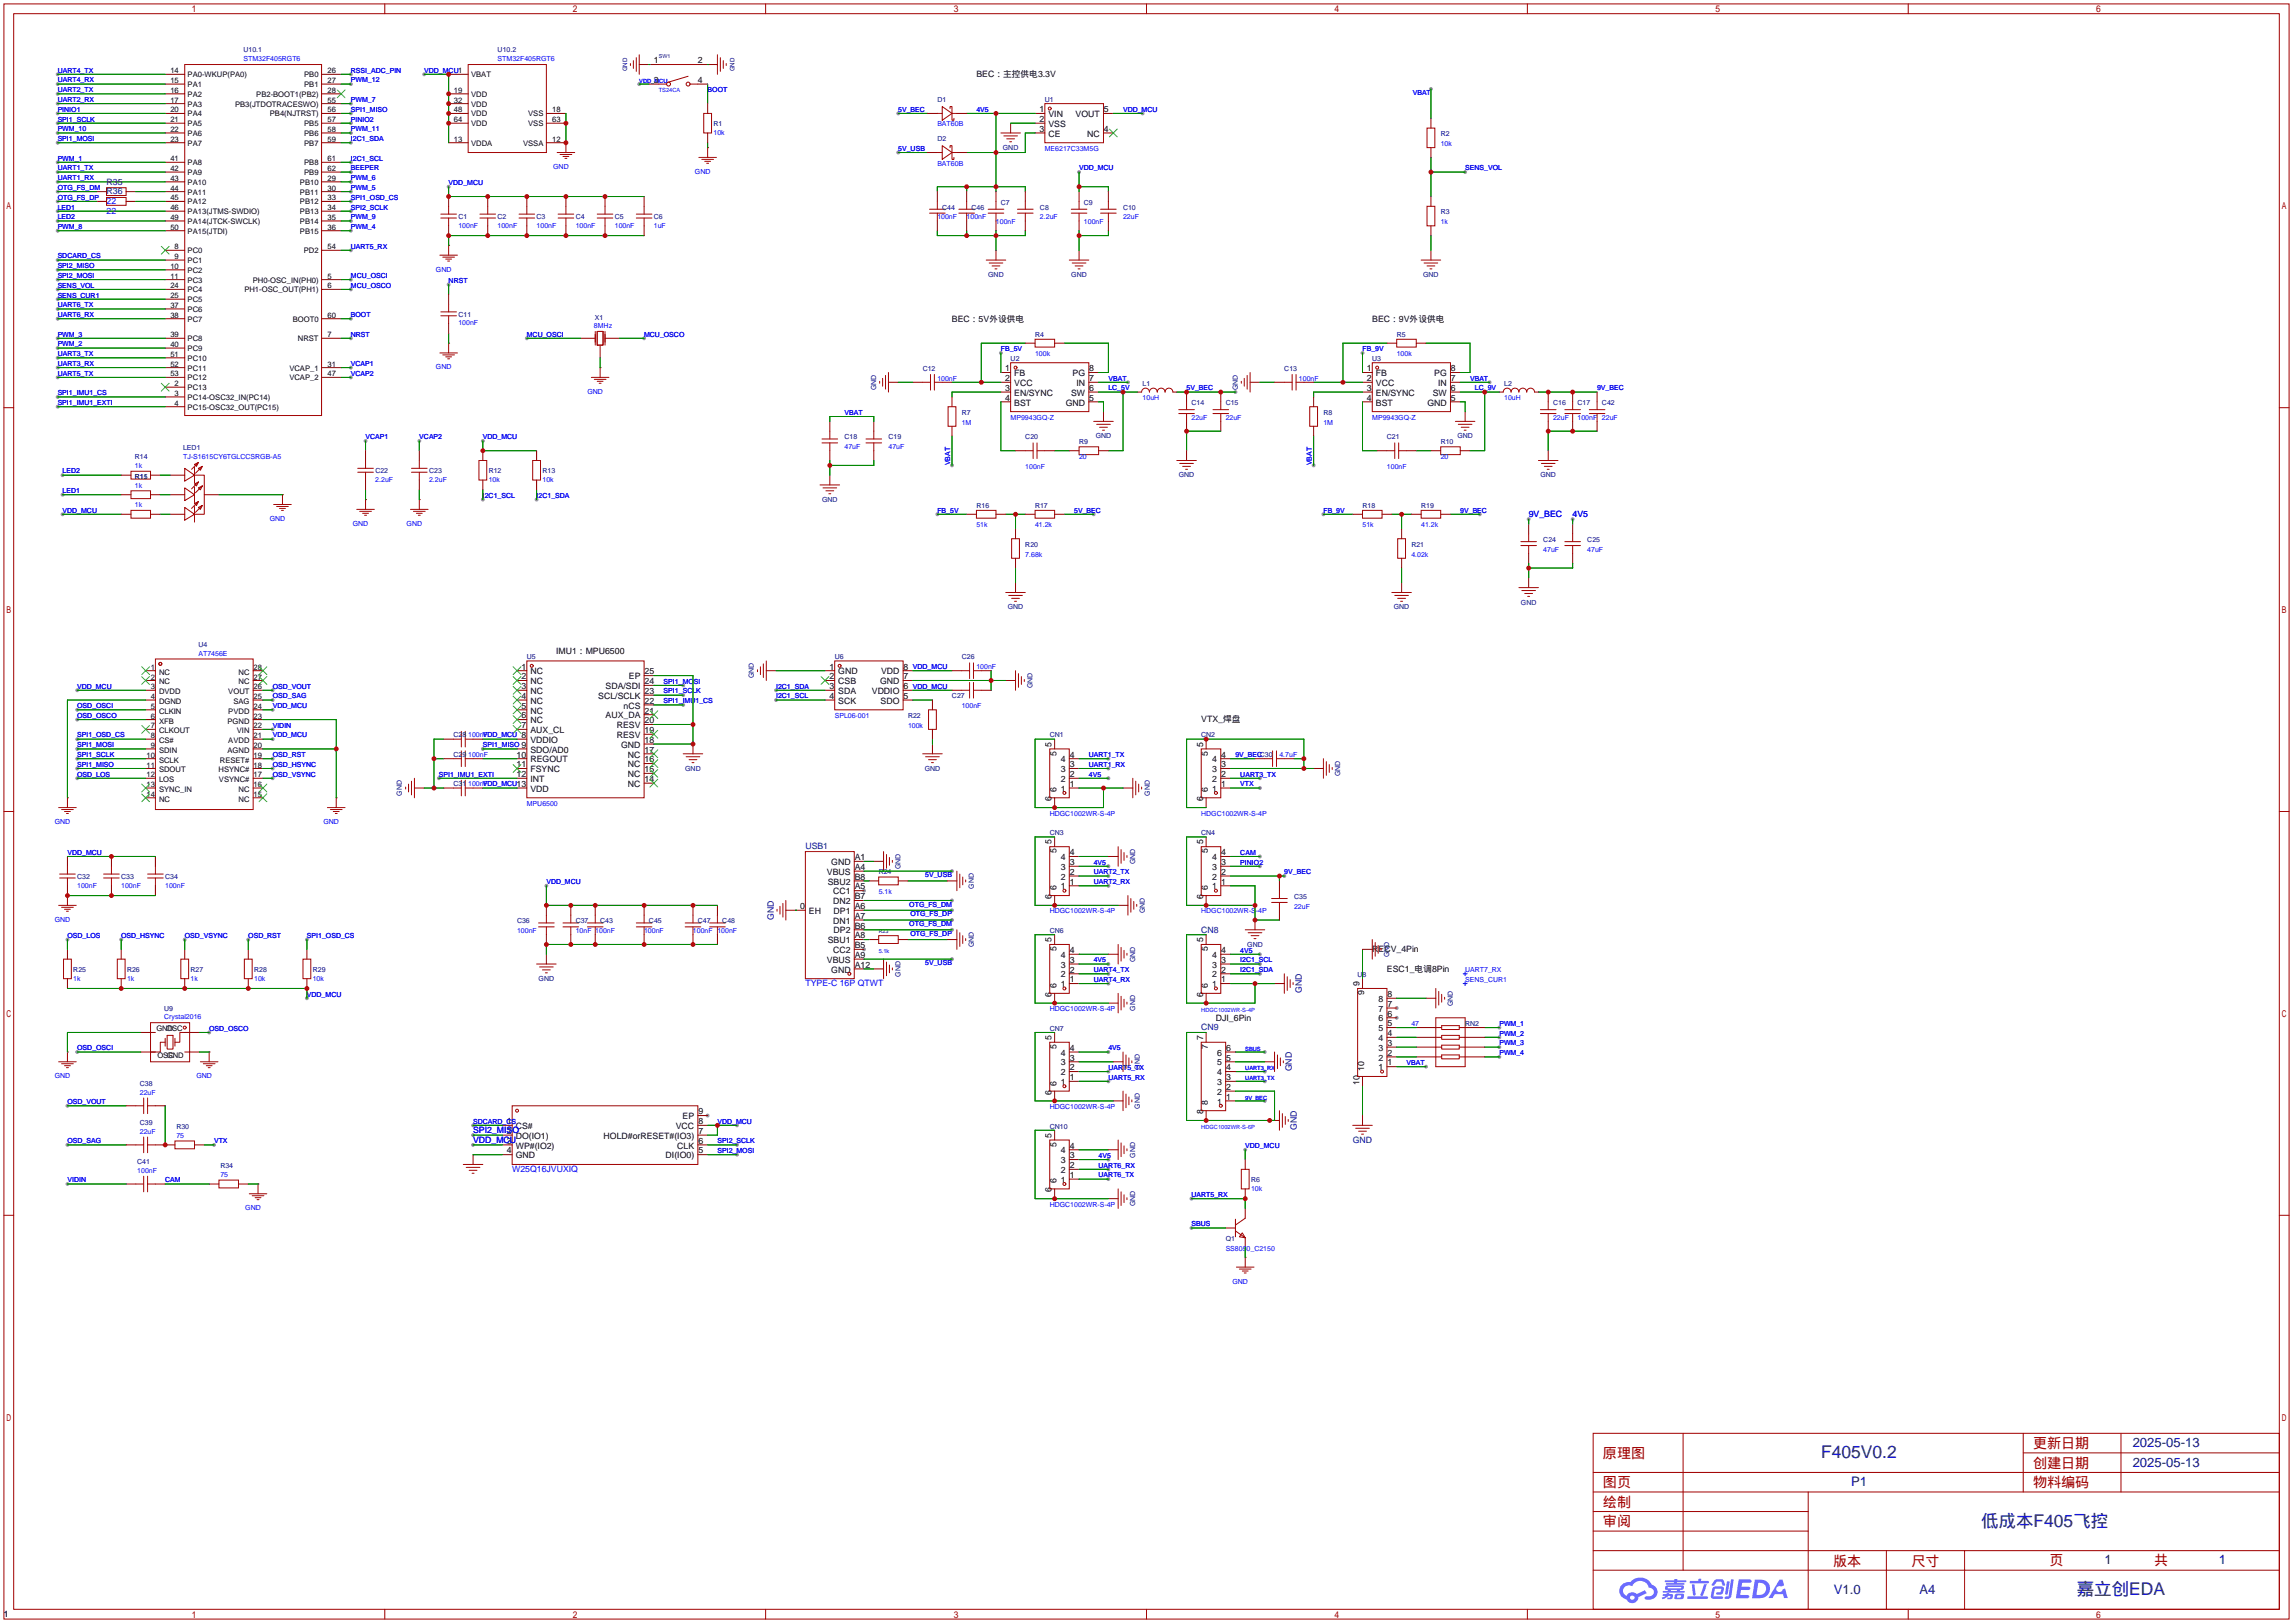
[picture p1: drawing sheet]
<svg xmlns="http://www.w3.org/2000/svg" width="596mm" height="422mm" viewBox="0 0 596 422" stroke-linecap="round" stroke-linejoin="round" font-family="sans-serif">
<defs><g id="words">
<g font-size="4.5" fill="#000080">
<text x="473.3" y="378.9">F405V0.2</text>
<text x="514.9" y="396.7">低成本F405飞控</text>
<text x="539.7" y="414.5">嘉立创EDA</text>
</g>
<g font-size="3.7" fill="#a00000">
<text x="528.3" y="376.2">更新日期</text>
<text x="416.6" y="378.8">原理图</text>
<text x="528.3" y="381.3">创建日期</text>
<text x="416.6" y="386.4">图页</text>
<text x="528.3" y="386.4">物料编码</text>
<text x="416.6" y="391.5">绘制</text>
<text x="416.6" y="396.5">审阅</text>
<text x="476.4" y="406.7">版本</text>
<text x="496.7" y="406.7">尺寸</text>
<text x="532.6" y="406.4">页</text>
<text x="559.8" y="406.4">共</text>
</g>
<g font-size="3.4" fill="#000080">
<text x="554.2" y="376">2025-05-13</text>
<text x="554.2" y="381.1">2025-05-13</text>
<text x="481" y="386.2">P1</text>
<text x="546.9" y="406.2">1</text>
<text x="576.7" y="406.2">1</text>
<text x="476.6" y="414.1">V1.0</text>
<text x="498.8" y="414.1">A4</text>
</g>
<g font-size="2.3">
<text x="169.9" y="16.5">1</text>
<text x="181.4" y="16.5">2</text>
<text x="169.9" y="21.5">3</text>
<text x="181.4" y="21.5">4</text>
<text x="253.7" y="20">BEC：主控供电3.3V</text>
<text x="270.1" y="29.2">1</text>
<text x="286.9" y="29.2">5</text>
<text x="270.1" y="31.7">2</text>
<text x="270.1" y="34.2">3</text>
<text x="272.5" y="30.4">VIN</text>
<text x="272.5" y="33">VSS</text>
<text x="272.5" y="35.5">CE</text>
<text x="279.5" y="30.4">VOUT</text>
<text x="282.6" y="35.5">NC</text>
<text x="286.9" y="34.2">4</text>
<text x="247.4" y="83.5">BEC：5V外设供电</text>
<text x="356.6" y="83.5">BEC：9V外设供电</text>
<text x="261.2" y="96.5">1</text>
<text x="261.2" y="99">2</text>
<text x="261.2" y="101.5">3</text>
<text x="263.6" y="97.7">FB</text>
<text x="263.6" y="100.3">VCC</text>
<text x="278.7" y="97.7">PG</text>
<text x="279.7" y="100.3">IN</text>
<text x="283.1" y="101.5">6</text>
<text x="283.1" y="99">7</text>
<text x="283.1" y="96.5">8</text>
<text x="355.2" y="96.5">1</text>
<text x="355.2" y="99">2</text>
<text x="355.2" y="101.5">3</text>
<text x="357.6" y="97.7">FB</text>
<text x="357.6" y="100.3">VCC</text>
<text x="372.7" y="97.7">PG</text>
<text x="373.7" y="100.3">IN</text>
<text x="377.1" y="101.5">6</text>
<text x="377.1" y="99">7</text>
<text x="377.1" y="96.5">8</text>
<text x="261.2" y="104.1">4</text>
<text x="263.6" y="102.8">EN/SYNC</text>
<text x="263.6" y="105.4">BST</text>
<text x="277" y="105.4">GND</text>
<text x="278.4" y="102.8">SW</text>
<text x="283.1" y="104.1">5</text>
<text x="355.2" y="104.1">4</text>
<text x="357.6" y="102.8">EN/SYNC</text>
<text x="357.6" y="105.4">BST</text>
<text x="371" y="105.4">GND</text>
<text x="372.3" y="102.8">SW</text>
<text x="377.1" y="104.1">5</text>
<text x="135.5" y="173.9">1</text>
<text x="144.5" y="169.9">IMU1：MPU6500</text>
<text x="215.5" y="173.9">1</text>
<text x="234.8" y="173.9">8</text>
<text x="135.5" y="176.5">2</text>
<text x="135.5" y="179">3</text>
<text x="137.8" y="175.2">NC</text>
<text x="137.8" y="177.7">NC</text>
<text x="157.4" y="179">SDA/SDI</text>
<text x="163.4" y="176.5">EP</text>
<text x="167.5" y="177.7">24</text>
<text x="167.5" y="175.2">25</text>
<text x="215.5" y="176.5">2</text>
<text x="215.5" y="179">3</text>
<text x="217.9" y="175.2">GND</text>
<text x="217.9" y="177.7">CSB</text>
<text x="228.7" y="177.7">GND</text>
<text x="229" y="175.2">VDD</text>
<text x="234.8" y="179">6</text>
<text x="234.8" y="176.5">7</text>
<text x="135.5" y="181.6">4</text>
<text x="135.5" y="184.1">5</text>
<text x="137.8" y="180.3">NC</text>
<text x="137.8" y="182.8">NC</text>
<text x="137.8" y="185.4">NC</text>
<text x="155.5" y="181.6">SCL/SCLK</text>
<text x="162" y="184.1">nCS</text>
<text x="167.5" y="185.4">21</text>
<text x="167.5" y="182.8">22</text>
<text x="167.5" y="180.3">23</text>
<text x="215.5" y="181.6">4</text>
<text x="217.9" y="180.3">SDA</text>
<text x="217.9" y="182.8">SCK</text>
<text x="226.6" y="180.3">VDDIO</text>
<text x="228.8" y="182.8">SDO</text>
<text x="234.8" y="181.6">5</text>
<text x="135.5" y="186.6">6</text>
<text x="135.5" y="189.2">7</text>
<text x="135.5" y="191.7">8</text>
<text x="137.8" y="187.9">NC</text>
<text x="137.8" y="190.4">AUX_CL</text>
<text x="157.4" y="186.6">AUX_DA</text>
<text x="160.3" y="191.7">RESV</text>
<text x="160.3" y="189.2">RESV</text>
<text x="167.5" y="190.4">19</text>
<text x="167.5" y="187.9">20</text>
<text x="312.2" y="187.7">VTX_焊盘</text>
<text x="134.3" y="196.8">10</text>
<text x="135.5" y="194.3">9</text>
<text x="137.8" y="193">VDDIO</text>
<text x="137.8" y="195.5">SDO/AD0</text>
<text x="161.4" y="194.3">GND</text>
<text x="163.2" y="196.8">NC</text>
<text x="167.5" y="195.5">17</text>
<text x="167.5" y="193">18</text>
<text x="273.3" y="194" transform="rotate(-90 273.3 194)">5</text>
<text x="274.5" y="196.3" transform="rotate(-90 274.5 196.3)">5</text>
<text x="278" y="196.8">4</text>
<text x="312.6" y="194" transform="rotate(-90 312.6 194)">5</text>
<text x="313.9" y="196.3" transform="rotate(-90 313.9 196.3)">5</text>
<text x="317.4" y="196.8">4</text>
<text x="134.3" y="199.3">11</text>
<text x="134.3" y="201.9">12</text>
<text x="137.8" y="198.1">REGOUT</text>
<text x="137.8" y="200.6">FSYNC</text>
<text x="137.8" y="203.1">INT</text>
<text x="163.2" y="201.9">NC</text>
<text x="163.2" y="199.3">NC</text>
<text x="167.5" y="203.1">14</text>
<text x="167.5" y="200.6">15</text>
<text x="167.5" y="198.1">16</text>
<text x="275.7" y="203.1">2</text>
<text x="275.7" y="200.6">3</text>
<text x="275.7" y="198.1">4</text>
<text x="278" y="201.9">2</text>
<text x="278" y="199.3">3</text>
<text x="315" y="203.1">2</text>
<text x="315" y="200.6">3</text>
<text x="315" y="198.1">4</text>
<text x="317.4" y="201.9">2</text>
<text x="317.4" y="199.3">3</text>
<text x="134.3" y="204.4">13</text>
<text x="137.8" y="205.7">VDD</text>
<text x="163.2" y="204.4">NC</text>
<text x="273.3" y="208.2" transform="rotate(-90 273.3 208.2)">6</text>
<text x="274.5" y="205.8" transform="rotate(-90 274.5 205.8)">6</text>
<text x="275.7" y="205.7">1</text>
<text x="278" y="204.4">1</text>
<text x="312.6" y="208.2" transform="rotate(-90 312.6 208.2)">6</text>
<text x="313.9" y="205.8" transform="rotate(-90 313.9 205.8)">6</text>
<text x="315" y="205.7">1</text>
<text x="317.4" y="204.4">1</text>
<text x="273.3" y="219.4" transform="rotate(-90 273.3 219.4)">5</text>
<text x="274.5" y="221.7" transform="rotate(-90 274.5 221.7)">5</text>
<text x="312.6" y="219.4" transform="rotate(-90 312.6 219.4)">5</text>
<text x="313.9" y="221.7" transform="rotate(-90 313.9 221.7)">5</text>
<text x="214.9" y="227.3">VBUS</text>
<text x="216" y="224.7">GND</text>
<text x="222.1" y="226">A4</text>
<text x="222.1" y="223.5">A1</text>
<text x="275.7" y="226">3</text>
<text x="275.7" y="223.5">4</text>
<text x="278" y="227.3">2</text>
<text x="278" y="224.7">3</text>
<text x="278" y="222.2">4</text>
<text x="315" y="226">3</text>
<text x="315" y="223.5">4</text>
<text x="317.4" y="227.3">2</text>
<text x="317.4" y="224.7">3</text>
<text x="317.4" y="222.2">4</text>
<text x="215.1" y="229.8">SBU2</text>
<text x="216.5" y="232.4">CC1</text>
<text x="222.1" y="233.6">B7</text>
<text x="222.1" y="231.1">A5</text>
<text x="222.1" y="228.5">B8</text>
<text x="273.3" y="233.6" transform="rotate(-90 273.3 233.6)">6</text>
<text x="274.5" y="231.2" transform="rotate(-90 274.5 231.2)">6</text>
<text x="275.7" y="231.1">1</text>
<text x="275.7" y="228.5">2</text>
<text x="278" y="229.8">1</text>
<text x="312.6" y="233.6" transform="rotate(-90 312.6 233.6)">6</text>
<text x="313.9" y="231.2" transform="rotate(-90 313.9 231.2)">6</text>
<text x="315" y="231.1">1</text>
<text x="315" y="228.5">2</text>
<text x="317.4" y="229.8">1</text>
<text x="207.9" y="236.2">0</text>
<text x="210.2" y="237.4">EH</text>
<text x="216.5" y="240">DN1</text>
<text x="216.5" y="234.9">DN2</text>
<text x="216.6" y="237.4">DP1</text>
<text x="222.1" y="238.7">A7</text>
<text x="222.1" y="236.2">A6</text>
<text x="215.1" y="245.1">SBU1</text>
<text x="216.6" y="242.5">DP2</text>
<text x="222.1" y="241.2">B6</text>
<text x="222.1" y="243.8">A8</text>
<text x="273.3" y="244.8" transform="rotate(-90 273.3 244.8)">5</text>
<text x="312.6" y="244.8" transform="rotate(-90 312.6 244.8)">5</text>
<text x="214.9" y="250.1">VBUS</text>
<text x="216.5" y="247.6">CC2</text>
<text x="222.1" y="251.4">A12</text>
<text x="222.1" y="248.9">A9</text>
<text x="222.1" y="246.3">B5</text>
<text x="274.5" y="247.1" transform="rotate(-90 274.5 247.1)">5</text>
<text x="275.7" y="251.4">3</text>
<text x="275.7" y="248.9">4</text>
<text x="278" y="250.1">3</text>
<text x="278" y="247.6">4</text>
<text x="313.9" y="247.1" transform="rotate(-90 313.9 247.1)">5</text>
<text x="315" y="251.4">3</text>
<text x="315" y="248.9">4</text>
<text x="317.4" y="250.1">3</text>
<text x="317.4" y="247.6">4</text>
<text x="356.6" y="247.4">RECV_4Pin</text>
<text x="216" y="252.7">GND</text>
<text x="274.5" y="256.6" transform="rotate(-90 274.5 256.6)">6</text>
<text x="275.7" y="256.5">1</text>
<text x="275.7" y="253.9">2</text>
<text x="278" y="255.2">1</text>
<text x="278" y="252.7">2</text>
<text x="313.9" y="256.6" transform="rotate(-90 313.9 256.6)">6</text>
<text x="315" y="256.5">1</text>
<text x="315" y="253.9">2</text>
<text x="317.4" y="255.2">1</text>
<text x="317.4" y="252.7">2</text>
<text x="353.3" y="256.2" transform="rotate(-90 353.3 256.2)">9</text>
<text x="360.4" y="252.4">ESC1_电调8Pin</text>
<text x="273.3" y="259" transform="rotate(-90 273.3 259)">6</text>
<text x="312.6" y="259" transform="rotate(-90 312.6 259)">6</text>
<text x="354.5" y="258.5" transform="rotate(-90 354.5 258.5)">9</text>
<text x="358.2" y="262.8">7</text>
<text x="358.2" y="260.3">8</text>
<text x="360.6" y="261.6">7</text>
<text x="360.6" y="259">8</text>
<text x="316" y="265.1">DJI_6Pin</text>
<text x="358.2" y="267.9">5</text>
<text x="358.2" y="265.4">6</text>
<text x="360.6" y="269.2">4</text>
<text x="360.6" y="266.6">5</text>
<text x="360.6" y="264.1">6</text>
<text x="273.3" y="270.2" transform="rotate(-90 273.3 270.2)">5</text>
<text x="274.5" y="272.5" transform="rotate(-90 274.5 272.5)">5</text>
<text x="275.7" y="274.3">4</text>
<text x="278" y="275.5">3</text>
<text x="278" y="273">4</text>
<text x="312.6" y="270.2" transform="rotate(-90 312.6 270.2)">7</text>
<text x="313.9" y="272.5" transform="rotate(-90 313.9 272.5)">7</text>
<text x="316.3" y="274.3">6</text>
<text x="318.6" y="275.5">5</text>
<text x="318.6" y="273">6</text>
<text x="358.2" y="275.5">2</text>
<text x="358.2" y="273">3</text>
<text x="358.2" y="270.5">4</text>
<text x="360.6" y="274.3">2</text>
<text x="360.6" y="271.7">3</text>
<text x="275.7" y="281.9">1</text>
<text x="275.7" y="279.3">2</text>
<text x="275.7" y="276.8">3</text>
<text x="278" y="280.6">1</text>
<text x="278" y="278.1">2</text>
<text x="316.3" y="281.9">3</text>
<text x="316.3" y="279.3">4</text>
<text x="316.3" y="276.8">5</text>
<text x="318.6" y="280.6">3</text>
<text x="318.6" y="278.1">4</text>
<text x="353.3" y="281.8" transform="rotate(-90 353.3 281.8)">10</text>
<text x="354.5" y="278.2" transform="rotate(-90 354.5 278.2)">10</text>
<text x="358.2" y="278.1">1</text>
<text x="360.6" y="276.8">1</text>
<text x="273.3" y="284.4" transform="rotate(-90 273.3 284.4)">6</text>
<text x="274.5" y="282" transform="rotate(-90 274.5 282)">6</text>
<text x="313.9" y="287.1" transform="rotate(-90 313.9 287.1)">8</text>
<text x="316.3" y="287">1</text>
<text x="316.3" y="284.4">2</text>
<text x="318.6" y="285.7">1</text>
<text x="318.6" y="283.2">2</text>
<text x="131.7" y="292">1</text>
<text x="134" y="293.3">CS#</text>
<text x="175.6" y="293.3">VCC</text>
<text x="177.4" y="290.8">EP</text>
<text x="181.5" y="292">8</text>
<text x="181.5" y="289.5">9</text>
<text x="312.6" y="289.4" transform="rotate(-90 312.6 289.4)">8</text>
<text x="131.7" y="294.6">2</text>
<text x="131.7" y="297.1">3</text>
<text x="131.7" y="299.7">4</text>
<text x="134" y="295.9">DO(IO1)</text>
<text x="134" y="298.4">WP#(IO2)</text>
<text x="156.9" y="295.9">HOLD#orRESET#(IO3)</text>
<text x="176" y="298.4">CLK</text>
<text x="181.5" y="299.7">5</text>
<text x="181.5" y="297.1">6</text>
<text x="181.5" y="294.6">7</text>
<text x="273.3" y="295.6" transform="rotate(-90 273.3 295.6)">5</text>
<text x="274.5" y="297.9" transform="rotate(-90 274.5 297.9)">5</text>
<text x="275.7" y="299.7">4</text>
<text x="278" y="298.4">4</text>
<text x="134" y="300.9">GND</text>
<text x="173" y="300.9">DI(IO0)</text>
<text x="275.7" y="304.7">2</text>
<text x="275.7" y="302.2">3</text>
<text x="278" y="303.5">2</text>
<text x="278" y="300.9">3</text>
<text x="273.3" y="309.8" transform="rotate(-90 273.3 309.8)">6</text>
<text x="274.5" y="307.4" transform="rotate(-90 274.5 307.4)">6</text>
<text x="275.7" y="307.3">1</text>
<text x="278" y="306">1</text>
</g>
<g font-size="2.3" fill="#000080">
<text x="27.7" y="48">R35</text>
<text x="27.7" y="50.5">R36</text>
<text x="209.3" y="220.7">USB1</text>
<text x="201.1" y="239" transform="rotate(-90 201.1 239)">GND</text>
<text x="312.2" y="242.3">CN8</text>
<text x="338.3" y="258" transform="rotate(-90 338.3 258)">GND</text>
<text x="312.2" y="267.7">CN9</text>
<text x="335.8" y="278.4" transform="rotate(-90 335.8 278.4)">GND</text>
<text x="337" y="293.6" transform="rotate(-90 337 293.6)">GND</text>
<text x="351.6" y="296.9">GND</text>
<text x="1" y="420.1">1</text>
</g>
<g font-size="2.3" fill="#00f">
<text x="27.7" y="53.1">22</text>
<text x="27.7" y="55.6">22</text>
<text x="397.3" y="134.3">9V_BEC</text>
<text x="408.7" y="134.3">4V5</text>
<text x="209.3" y="256.3">TYPE-C 16P QTWT</text>
<text x="122.9" y="294.4">SPI2_MISO</text>
<text x="122.9" y="296.9">VDD_MCU</text>
<text x="133.1" y="304.5">W25Q16JVUXIQ</text>
</g>
<g font-size="2">
<text x="44.3" y="19.1">14</text>
<text x="44.3" y="21.6">15</text>
<text x="48.8" y="20.1">PA0-WKUP(PA0)</text>
<text x="48.8" y="22.6">PA1</text>
<text x="79.1" y="20.1">PB0</text>
<text x="79.1" y="22.6">PB1</text>
<text x="85.1" y="19.1">26</text>
<text x="85.1" y="21.6">27</text>
<text x="122.4" y="20.1">VBAT</text>
<text x="44.3" y="24.1">16</text>
<text x="44.3" y="26.7">17</text>
<text x="44.3" y="29.2">20</text>
<text x="48.8" y="25.2">PA2</text>
<text x="48.8" y="27.7">PA3</text>
<text x="61.1" y="27.7">PB3(JTDOTRACESWO)</text>
<text x="66.6" y="25.2">PB2-BOOT1(PB2)</text>
<text x="85.1" y="24.1">28</text>
<text x="85.1" y="26.7">55</text>
<text x="85.1" y="29.2">56</text>
<text x="117.9" y="24.1">19</text>
<text x="117.9" y="26.7">32</text>
<text x="117.9" y="29.2">48</text>
<text x="122.4" y="25.2">VDD</text>
<text x="122.4" y="27.7">VDD</text>
<text x="143.5" y="29.2">18</text>
<text x="44.3" y="31.8">21</text>
<text x="44.3" y="34.3">22</text>
<text x="48.8" y="30.2">PA4</text>
<text x="48.8" y="32.8">PA5</text>
<text x="48.8" y="35.3">PA6</text>
<text x="70.1" y="30.2">PB4(NJTRST)</text>
<text x="79.1" y="32.8">PB5</text>
<text x="79.1" y="35.3">PB6</text>
<text x="85.1" y="31.8">57</text>
<text x="85.1" y="34.3">58</text>
<text x="117.9" y="31.8">64</text>
<text x="122.4" y="30.2">VDD</text>
<text x="122.4" y="32.8">VDD</text>
<text x="137.3" y="30.2">VSS</text>
<text x="137.3" y="32.8">VSS</text>
<text x="143.5" y="31.8">63</text>
<text x="44.3" y="36.8">23</text>
<text x="44.3" y="41.9">41</text>
<text x="48.8" y="37.9">PA7</text>
<text x="79.1" y="37.9">PB7</text>
<text x="85.1" y="36.8">59</text>
<text x="85.1" y="41.9">61</text>
<text x="117.9" y="36.8">13</text>
<text x="122.4" y="37.9">VDDA</text>
<text x="135.9" y="37.9">VSSA</text>
<text x="143.5" y="36.8">12</text>
<text x="44.3" y="44.5">42</text>
<text x="44.3" y="47">43</text>
<text x="48.8" y="42.9">PA8</text>
<text x="48.8" y="45.5">PA9</text>
<text x="79.1" y="42.9">PB8</text>
<text x="79.1" y="45.5">PB9</text>
<text x="85.1" y="47">29</text>
<text x="85.1" y="44.5">62</text>
<text x="44.3" y="49.5">44</text>
<text x="44.3" y="52.1">45</text>
<text x="48.8" y="48">PA10</text>
<text x="48.8" y="50.6">PA11</text>
<text x="48.8" y="53.1">PA12</text>
<text x="77.9" y="48">PB10</text>
<text x="77.9" y="50.6">PB11</text>
<text x="77.9" y="53.1">PB12</text>
<text x="85.1" y="49.5">30</text>
<text x="85.1" y="52.1">33</text>
<text x="44.3" y="54.6">46</text>
<text x="44.3" y="57.2">49</text>
<text x="44.3" y="59.7">50</text>
<text x="48.8" y="55.6">PA13(JTMS-SWDIO)</text>
<text x="48.8" y="58.2">PA14(JTCK-SWCLK)</text>
<text x="77.9" y="55.6">PB13</text>
<text x="77.9" y="58.2">PB14</text>
<text x="85.1" y="54.6">34</text>
<text x="85.1" y="57.2">35</text>
<text x="85.1" y="59.7">36</text>
<text x="45.4" y="64.8">8</text>
<text x="48.8" y="60.7">PA15(JTDI)</text>
<text x="48.8" y="65.8">PC0</text>
<text x="77.9" y="60.7">PB15</text>
<text x="78.9" y="65.8">PD2</text>
<text x="85.1" y="64.8">54</text>
<text x="44.3" y="69.9">10</text>
<text x="45.4" y="67.3">9</text>
<text x="48.8" y="68.3">PC1</text>
<text x="48.8" y="70.9">PC2</text>
<text x="44.3" y="72.4">11</text>
<text x="44.3" y="74.9">24</text>
<text x="44.3" y="77.5">25</text>
<text x="48.8" y="73.4">PC3</text>
<text x="48.8" y="76">PC4</text>
<text x="63.5" y="76">PH1-OSC_OUT(PH1)</text>
<text x="65.7" y="73.4">PH0-OSC_IN(PH0)</text>
<text x="85.1" y="72.4">5</text>
<text x="85.1" y="74.9">6</text>
<text x="44.3" y="80">37</text>
<text x="44.3" y="82.6">38</text>
<text x="48.8" y="78.5">PC5</text>
<text x="48.8" y="81">PC6</text>
<text x="48.8" y="83.6">PC7</text>
<text x="76.1" y="83.6">BOOT0</text>
<text x="85.1" y="82.6">60</text>
<text x="44.3" y="87.6">39</text>
<text x="48.8" y="88.7">PC8</text>
<text x="77.4" y="88.7">NRST</text>
<text x="85.1" y="87.6">7</text>
<text x="44.3" y="90.2">40</text>
<text x="44.3" y="92.7">51</text>
<text x="44.3" y="95.3">52</text>
<text x="48.8" y="91.2">PC9</text>
<text x="48.8" y="93.7">PC10</text>
<text x="85.1" y="95.3">31</text>
<text x="44.3" y="97.8">53</text>
<text x="45.4" y="100.3">2</text>
<text x="48.8" y="101.4">PC13</text>
<text x="48.8" y="96.3">PC11</text>
<text x="48.8" y="98.8">PC12</text>
<text x="75.2" y="96.3">VCAP_1</text>
<text x="75.2" y="98.8">VCAP_2</text>
<text x="85.1" y="97.8">47</text>
<text x="45.4" y="102.9">3</text>
<text x="45.4" y="105.4">4</text>
<text x="48.8" y="103.9">PC14-OSC32_IN(PC14)</text>
<text x="48.8" y="106.4">PC15-OSC32_OUT(PC15)</text>
<text x="39.2" y="179.1">3</text>
<text x="39.2" y="176.5">2</text>
<text x="39.2" y="174">1</text>
<text x="41.3" y="177.8">NC</text>
<text x="41.3" y="175.3">NC</text>
<text x="62" y="175.3">NC</text>
<text x="62" y="177.8">NC</text>
<text x="65.9" y="174">28</text>
<text x="65.9" y="176.5">27</text>
<text x="65.9" y="179.1">26</text>
<text x="39.2" y="184.2">5</text>
<text x="39.2" y="181.6">4</text>
<text x="41.3" y="185.4">CLKIN</text>
<text x="41.3" y="182.9">DGND</text>
<text x="41.3" y="180.4">DVDD</text>
<text x="59.3" y="180.4">VOUT</text>
<text x="59.3" y="185.4">PVDD</text>
<text x="60.7" y="182.9">SAG</text>
<text x="65.9" y="181.6">25</text>
<text x="65.9" y="184.2">24</text>
<text x="39.2" y="191.8">8</text>
<text x="39.2" y="189.2">7</text>
<text x="39.2" y="186.7">6</text>
<text x="41.3" y="190.5">CLKOUT</text>
<text x="41.3" y="188">XFB</text>
<text x="59.1" y="188">PGND</text>
<text x="61.5" y="190.5">VIN</text>
<text x="65.9" y="186.7">23</text>
<text x="65.9" y="189.2">22</text>
<text x="65.9" y="191.8">21</text>
<text x="38.1" y="196.9">10</text>
<text x="39.2" y="194.3">9</text>
<text x="41.3" y="195.6">SDIN</text>
<text x="41.3" y="193.1">CS#</text>
<text x="59.1" y="195.6">AGND</text>
<text x="59.3" y="193.1">AVDD</text>
<text x="65.9" y="194.3">20</text>
<text x="65.9" y="196.9">19</text>
<text x="38.1" y="201.9">12</text>
<text x="38.1" y="199.4">11</text>
<text x="41.3" y="203.2">LOS</text>
<text x="41.3" y="200.7">SDOUT</text>
<text x="41.3" y="198.1">SCLK</text>
<text x="56.8" y="200.7">HSYNC#</text>
<text x="56.9" y="203.2">VSYNC#</text>
<text x="57.1" y="198.1">RESET#</text>
<text x="65.9" y="199.4">18</text>
<text x="65.9" y="201.9">17</text>
<text x="38.1" y="207">14</text>
<text x="38.1" y="204.5">13</text>
<text x="41.3" y="208.3">NC</text>
<text x="41.3" y="205.8">SYNC_IN</text>
<text x="62" y="205.8">NC</text>
<text x="62" y="208.3">NC</text>
<text x="65.9" y="204.5">16</text>
<text x="65.9" y="207">15</text>
<text x="40.6" y="267.8">GND</text>
<text x="43.2" y="267.8">OSC</text>
<text x="40.9" y="274.9">OSC</text>
<text x="43.3" y="274.9">GND</text>
</g>
<g font-size="1.8" fill="#00f">
<text x="63.3" y="15.9">STM32F405RGT6</text>
<text x="129.3" y="15.9">STM32F405RGT6</text>
<text x="15" y="24">UART2_TX</text>
<text x="15" y="21.4">UART4_RX</text>
<text x="15" y="18.9">UART4_TX</text>
<text x="91.2" y="21.4">PWM_12</text>
<text x="91.2" y="18.9">RSSI_ADC_PIN</text>
<text x="110.2" y="18.9">VDD_MCU1</text>
<text x="183.9" y="24">BOOT</text>
<text x="15" y="26.5">UART2_RX</text>
<text x="15" y="29">PINIO1</text>
<text x="91.2" y="29">SPI1_MISO</text>
<text x="91.2" y="26.5">PWM_7</text>
<text x="233.4" y="29">5V_BEC</text>
<text x="253.7" y="29">4V5</text>
<text x="291.8" y="29">VDD_MCU</text>
<text x="367.1" y="24.7">VBAT</text>
<text x="15" y="34.1">PWM_10</text>
<text x="15" y="31.6">SPI1_SCLK</text>
<text x="91.2" y="31.6">PINIO2</text>
<text x="91.2" y="34.1">PWM_11</text>
<text x="185.4" y="35">10k</text>
<text x="243.6" y="32.8">BAT60B</text>
<text x="15" y="41.7">PWM_1</text>
<text x="15" y="36.7">SPI1_MOSI</text>
<text x="91.2" y="41.7">I2C1_SCL</text>
<text x="91.2" y="36.7">I2C1_SDA</text>
<text x="233.4" y="39.2">5V_USB</text>
<text x="271.5" y="39.2">ME6217C33M5G</text>
<text x="374.4" y="37.9">10k</text>
<text x="15" y="46.8">UART1_RX</text>
<text x="15" y="44.3">UART1_TX</text>
<text x="91.2" y="46.8">PWM_6</text>
<text x="91.2" y="44.3">BEEPER</text>
<text x="143.8" y="43.9">GND</text>
<text x="180.6" y="45.2">GND</text>
<text x="243.6" y="43">BAT60B</text>
<text x="280.4" y="44.3">VDD_MCU</text>
<text x="380.7" y="44.3">SENS_VOL</text>
<text x="15" y="49.4">OTG_FS_DM</text>
<text x="15" y="51.9">OTG_FS_DP</text>
<text x="91.2" y="51.9">SPI1_OSD_CS</text>
<text x="91.2" y="49.4">PWM_5</text>
<text x="116.6" y="48.1">VDD_MCU</text>
<text x="15" y="59.5">PWM_8</text>
<text x="15" y="57">LED2</text>
<text x="15" y="54.4">LED1</text>
<text x="91.2" y="54.4">SPI2_SCLK</text>
<text x="91.2" y="59.5">PWM_4</text>
<text x="91.2" y="57">PWM_9</text>
<text x="119.1" y="59.1">100nF</text>
<text x="129.3" y="59.1">100nF</text>
<text x="139.4" y="59.1">100nF</text>
<text x="149.6" y="59.1">100nF</text>
<text x="159.8" y="59.1">100nF</text>
<text x="169.9" y="59.1">1uF</text>
<text x="243.6" y="57">100nF</text>
<text x="251.2" y="57">100nF</text>
<text x="258.8" y="58.2">100nF</text>
<text x="270.3" y="57">2.2uF</text>
<text x="281.7" y="58.2">100nF</text>
<text x="291.8" y="57">22uF</text>
<text x="374.4" y="58.2">1k</text>
<text x="91.2" y="64.6">UART5_RX</text>
<text x="15" y="69.7">SPI2_MISO</text>
<text x="15" y="67.1">SDCARD_CS</text>
<text x="113.3" y="70.6">GND</text>
<text x="15" y="77.3">SENS_CUR1</text>
<text x="15" y="72.2">SPI2_MOSI</text>
<text x="15" y="74.8">SENS_VOL</text>
<text x="91.2" y="72.2">MCU_OSCI</text>
<text x="91.2" y="74.8">MCU_OSCO</text>
<text x="116.6" y="73.5">NRST</text>
<text x="15" y="82.4">UART6_RX</text>
<text x="15" y="79.8">UART6_TX</text>
<text x="91.2" y="82.4">BOOT</text>
<text x="15" y="90">PWM_2</text>
<text x="15" y="87.5">PWM_3</text>
<text x="91.2" y="87.5">NRST</text>
<text x="119.1" y="84.5">100nF</text>
<text x="136.9" y="87.5">MCU_OSCI</text>
<text x="154.4" y="85.3">8MHz</text>
<text x="167.4" y="87.5">MCU_OSCO</text>
<text x="15" y="95.1">UART3_RX</text>
<text x="15" y="92.5">UART3_TX</text>
<text x="91.2" y="95.1">VCAP1</text>
<text x="113.3" y="96">GND</text>
<text x="260.1" y="91.3">FB_5V</text>
<text x="269" y="92.5">100k</text>
<text x="354.1" y="91.3">FB_9V</text>
<text x="363" y="92.5">100k</text>
<text x="15" y="97.6">UART5_TX</text>
<text x="91.2" y="97.6">VCAP2</text>
<text x="243.6" y="98.9">100nF</text>
<text x="288" y="98.9">VBAT</text>
<text x="288" y="101.4">LC_5V</text>
<text x="308.4" y="101.4">5V_BEC</text>
<text x="337.6" y="98.9">100nF</text>
<text x="382" y="98.9">VBAT</text>
<text x="383.3" y="101.4">LC_9V</text>
<text x="415" y="101.4">9V_BEC</text>
<text x="15" y="102.7">SPI1_IMU1_CS</text>
<text x="15" y="105.2">SPI1_IMU1_EXTI</text>
<text x="152.7" y="102.3">GND</text>
<text x="219.5" y="107.8">VBAT</text>
<text x="296.9" y="104">10uH</text>
<text x="390.9" y="104">10uH</text>
<text x="249.9" y="110.3">1M</text>
<text x="262.6" y="109">MP9943GQ-Z</text>
<text x="309.6" y="109">22uF</text>
<text x="318.5" y="109">22uF</text>
<text x="343.9" y="110.3">1M</text>
<text x="356.6" y="109">MP9943GQ-Z</text>
<text x="403.6" y="109">22uF</text>
<text x="410" y="109">100nF</text>
<text x="416.3" y="109">22uF</text>
<text x="47.6" y="119.3">TJ-S1615CY6TGLCCSRGB-A5</text>
<text x="95" y="114.1">VCAP1</text>
<text x="109" y="114.1">VCAP2</text>
<text x="125.5" y="114.1">VDD_MCU</text>
<text x="219.5" y="116.7">47uF</text>
<text x="230.9" y="116.7">47uF</text>
<text x="280.4" y="119.2">20</text>
<text x="374.4" y="119.2">20</text>
<text x="16.3" y="123">LED2</text>
<text x="35.1" y="121.6">1k</text>
<text x="97.5" y="125.2">2.2uF</text>
<text x="111.5" y="125.2">2.2uF</text>
<text x="127" y="125.2">10k</text>
<text x="141" y="125.2">10k</text>
<text x="247" y="120.9" transform="rotate(-90 247 120.9)">VBAT</text>
<text x="266.4" y="121.7">100nF</text>
<text x="340.9" y="120.9" transform="rotate(-90 340.9 120.9)">VBAT</text>
<text x="360.4" y="121.7">100nF</text>
<text x="16.3" y="128.1">LED1</text>
<text x="35.1" y="126.7">1k</text>
<text x="35.1" y="131.7">1k</text>
<text x="125.5" y="129.4">I2C1_SCL</text>
<text x="139.4" y="129.4">I2C1_SDA</text>
<text x="16.3" y="133.2">VDD_MCU</text>
<text x="70.1" y="135.3">GND</text>
<text x="91.7" y="136.6">GND</text>
<text x="105.7" y="136.6">GND</text>
<text x="243.6" y="133.2">FB_5V</text>
<text x="253.7" y="137">51k</text>
<text x="269" y="137">41.2k</text>
<text x="279.1" y="133.2">5V_BEC</text>
<text x="343.9" y="133.2">FB_9V</text>
<text x="354.1" y="137">51k</text>
<text x="369.3" y="137">41.2k</text>
<text x="379.5" y="133.2">9V_BEC</text>
<text x="401.1" y="143.3">47uF</text>
<text x="412.5" y="143.3">47uF</text>
<text x="266.4" y="144.6">7.68k</text>
<text x="366.8" y="144.6">4.02k</text>
<text x="51.6" y="170.3">AT7456E</text>
<text x="237.2" y="173.8">VDD_MCU</text>
<text x="253.7" y="173.8">100nF</text>
<text x="20.1" y="178.9">VDD_MCU</text>
<text x="70.9" y="178.9">OSD_VOUT</text>
<text x="172.5" y="177.6">SPI1_MOSI</text>
<text x="201.7" y="178.9">I2C1_SDA</text>
<text x="237.2" y="178.9">VDD_MCU</text>
<text x="20.1" y="184">OSD_OSCI</text>
<text x="70.9" y="184">VDD_MCU</text>
<text x="70.9" y="181.4">OSD_SAG</text>
<text x="172.5" y="180.2">SPI1_SCLK</text>
<text x="172.5" y="182.7">SPI1_IMU1_CS</text>
<text x="201.7" y="181.4">I2C1_SCL</text>
<text x="249.9" y="184">100nF</text>
<text x="20.1" y="186.5">OSD_OSCO</text>
<text x="20.1" y="191.6">SPI1_OSD_CS</text>
<text x="70.9" y="191.6">VDD_MCU</text>
<text x="70.9" y="189.1">VIDIN</text>
<text x="121.7" y="191.6">100nF</text>
<text x="125.5" y="191.6">VDD_MCU</text>
<text x="216.9" y="186.5">SPL06-001</text>
<text x="236" y="189.1">100k</text>
<text x="20.1" y="196.7">SPI1_SCLK</text>
<text x="20.1" y="194.1">SPI1_MOSI</text>
<text x="70.9" y="196.7">OSD_RST</text>
<text x="121.7" y="196.7">100nF</text>
<text x="125.5" y="194.1">SPI1_MISO</text>
<text x="283" y="196.7">UART1_TX</text>
<text x="321.1" y="196.7">9V_BECC30</text>
<text x="332.5" y="196.7">4.7uF</text>
<text x="20.1" y="199.2">SPI1_MISO</text>
<text x="20.1" y="201.8">OSD_LOS</text>
<text x="70.9" y="199.2">OSD_HSYNC</text>
<text x="70.9" y="201.8">OSD_VSYNC</text>
<text x="114" y="201.8">SPI1_IMU1_EXTI</text>
<text x="283" y="199.2">UART1_RX</text>
<text x="283" y="201.8">4V5</text>
<text x="322.3" y="201.8">UART3_TX</text>
<text x="121.7" y="204.3">100nF</text>
<text x="125.5" y="204.3">VDD_MCU</text>
<text x="136.9" y="209.4">MPU6500</text>
<text x="322.3" y="204.3">VTX</text>
<text x="14.2" y="214.1">GND</text>
<text x="84.1" y="214.1">GND</text>
<text x="272.8" y="211.9">HDGC1002WR-S-4P</text>
<text x="312.2" y="211.9">HDGC1002WR-S-4P</text>
<text x="17.5" y="222.1">VDD_MCU</text>
<text x="240.4" y="227.9">5V_USB</text>
<text x="284.2" y="224.6">4V5</text>
<text x="284.2" y="227.2">UART2_TX</text>
<text x="322.3" y="222.1">CAM</text>
<text x="322.3" y="224.6">PINIO2</text>
<text x="333.8" y="227.2">9V_BEC</text>
<text x="20.1" y="230.6">100nF</text>
<text x="31.5" y="230.6">100nF</text>
<text x="42.9" y="230.6">100nF</text>
<text x="142" y="229.7">VDD_MCU</text>
<text x="228.3" y="232.2">5.1k</text>
<text x="284.2" y="229.7">UART2_RX</text>
<text x="14.2" y="239.5">GND</text>
<text x="236.3" y="235.5">OTG_FS_DM</text>
<text x="236.6" y="238.1">OTG_FS_DP</text>
<text x="272.8" y="237.3">HDGC1002WR-S-4P</text>
<text x="312.2" y="237.3">HDGC1002WR-S-4P</text>
<text x="336.3" y="236">22uF</text>
<text x="17.5" y="243.7">OSD_LOS</text>
<text x="31.5" y="243.7">OSD_HSYNC</text>
<text x="48" y="243.7">OSD_VSYNC</text>
<text x="64.5" y="243.7">OSD_RST</text>
<text x="79.8" y="243.7">SPI1_OSD_CS</text>
<text x="134.4" y="242.4">100nF</text>
<text x="149.6" y="242.4">10nF</text>
<text x="154.7" y="242.4">100nF</text>
<text x="167.4" y="242.4">100nF</text>
<text x="180.1" y="242.4">100nF</text>
<text x="186.4" y="242.4">100nF</text>
<text x="236.3" y="240.6">OTG_FS_DM</text>
<text x="236.6" y="243.2">OTG_FS_DP</text>
<text x="240.4" y="250.8">5V_USB</text>
<text x="284.2" y="250">4V5</text>
<text x="322.3" y="247.5">4V5</text>
<text x="322.3" y="250">I2C1_SCL</text>
<text x="19" y="254.8">1k</text>
<text x="33" y="254.8">1k</text>
<text x="49.5" y="254.8">1k</text>
<text x="66" y="254.8">10k</text>
<text x="81.3" y="254.8">10k</text>
<text x="284.2" y="252.6">UART4_TX</text>
<text x="284.2" y="255.1">UART4_RX</text>
<text x="322.3" y="252.6">I2C1_SDA</text>
<text x="380.7" y="252.6">UART7_RX</text>
<text x="380.7" y="255.1">SENS_CUR1</text>
<text x="79.8" y="258.9">VDD_MCU</text>
<text x="272.8" y="262.7">HDGC1002WR-S-4P</text>
<text x="42.7" y="264.8">Crystal2016</text>
<text x="54.4" y="267.8">OSD_OSCO</text>
<text x="366.8" y="266.5">47</text>
<text x="389.6" y="269.1">PWM_2</text>
<text x="389.6" y="266.5">PWM_1</text>
<text x="20.1" y="272.9">OSD_OSCI</text>
<text x="288" y="272.9">4V5</text>
<text x="389.6" y="271.6">PWM_3</text>
<text x="389.6" y="274.1">PWM_4</text>
<text x="14.2" y="280.1">GND</text>
<text x="51.1" y="280.1">GND</text>
<text x="288" y="278">UART5_TX</text>
<text x="288" y="280.5">UART5_RX</text>
<text x="365.5" y="276.7">VBAT</text>
<text x="17.5" y="286.8">OSD_VOUT</text>
<text x="36.3" y="284.4">22uF</text>
<text x="122.9" y="291.9">SDCARD_CS</text>
<text x="186.4" y="291.9">VDD_MCU</text>
<text x="272.8" y="288.1">HDGC1002WR-S-4P</text>
<text x="17.5" y="297">OSD_SAG</text>
<text x="36.3" y="294.6">22uF</text>
<text x="45.8" y="295.6">75</text>
<text x="55.6" y="297">VTX</text>
<text x="186.4" y="299.5">SPI2_MOSI</text>
<text x="186.4" y="297">SPI2_SCLK</text>
<text x="323.6" y="298.3">VDD_MCU</text>
<text x="35.7" y="304.7">100nF</text>
<text x="57.3" y="305.7">75</text>
<text x="285.5" y="300.8">4V5</text>
<text x="285.5" y="303.4">UART6_RX</text>
<text x="285.5" y="305.9">UART6_TX</text>
<text x="17.5" y="307.2">VIDIN</text>
<text x="42.9" y="307.2">CAM</text>
<text x="309.6" y="311">UART5_RX</text>
<text x="325.1" y="309.4">10k</text>
<text x="63.8" y="314.4">GND</text>
<text x="272.8" y="313.5">HDGC1002WR-S-4P</text>
<text x="309.6" y="318.6">SBUS</text>
<text x="318.5" y="324.9">SS8050_C2150</text>
<text x="320.3" y="333.4">GND</text>
</g>
<g font-size="1.8" fill="#000080">
<text x="63.3" y="13.6">U10.1</text>
<text x="129.3" y="13.6">U10.2</text>
<text x="243.6" y="26.5">D1</text>
<text x="271.5" y="26.5">U1</text>
<text x="185.4" y="32.7">R1</text>
<text x="374.4" y="35.4">R2</text>
<text x="243.6" y="36.7">D2</text>
<text x="260.6" y="38.9">GND</text>
<text x="260.1" y="53.2">C7</text>
<text x="281.7" y="53.2">C9</text>
<text x="119.1" y="56.9">C1</text>
<text x="129.3" y="56.9">C2</text>
<text x="139.4" y="56.9">C3</text>
<text x="149.6" y="56.9">C4</text>
<text x="159.8" y="56.9">C5</text>
<text x="169.9" y="56.9">C6</text>
<text x="244.9" y="54.4">C44</text>
<text x="252.5" y="54.4">C46</text>
<text x="270.3" y="54.4">C8</text>
<text x="291.8" y="54.4">C10</text>
<text x="374.4" y="55.7">R3</text>
<text x="256.8" y="72">GND</text>
<text x="278.4" y="72">GND</text>
<text x="369.8" y="72">GND</text>
<text x="119.1" y="82.3">C11</text>
<text x="154.6" y="83.1">X1</text>
<text x="269" y="87.5">R4</text>
<text x="363" y="87.5">R5</text>
<text x="262.6" y="93.8">U2</text>
<text x="356.6" y="93.8">U3</text>
<text x="227.7" y="101.3" transform="rotate(-90 227.7 101.3)">GND</text>
<text x="239.8" y="96.3">C12</text>
<text x="296.9" y="100.2">L1</text>
<text x="321.6" y="101.3" transform="rotate(-90 321.6 101.3)">GND</text>
<text x="333.8" y="96.3">C13</text>
<text x="390.9" y="100.2">L2</text>
<text x="249.9" y="107.8">R7</text>
<text x="309.6" y="105.2">C14</text>
<text x="318.5" y="105.2">C15</text>
<text x="343.9" y="107.8">R8</text>
<text x="403.6" y="105.2">C16</text>
<text x="410" y="105.2">C17</text>
<text x="416.3" y="105.2">C42</text>
<text x="284.8" y="113.9">GND</text>
<text x="378.7" y="113.9">GND</text>
<text x="35.1" y="119.3">R14</text>
<text x="47.6" y="117">LED1</text>
<text x="219.5" y="114.1">C18</text>
<text x="230.9" y="114.1">C19</text>
<text x="266.4" y="114.1">C20</text>
<text x="280.4" y="115.4">R9</text>
<text x="360.4" y="114.1">C21</text>
<text x="374.4" y="115.4">R10</text>
<text x="35.1" y="124.4">R11</text>
<text x="35.1" y="124.4">R15</text>
<text x="97.5" y="122.9">C22</text>
<text x="111.5" y="122.9">C23</text>
<text x="127" y="122.9">R12</text>
<text x="141" y="122.9">R13</text>
<text x="306.3" y="124">GND</text>
<text x="400.3" y="124">GND</text>
<text x="213.6" y="130.4">GND</text>
<text x="253.7" y="131.9">R16</text>
<text x="269" y="131.9">R17</text>
<text x="354.1" y="131.9">R18</text>
<text x="369.3" y="131.9">R19</text>
<text x="266.4" y="142.1">R20</text>
<text x="366.8" y="142.1">R21</text>
<text x="401.1" y="140.8">C24</text>
<text x="412.5" y="140.8">C25</text>
<text x="261.9" y="158.3">GND</text>
<text x="362.2" y="158.3">GND</text>
<text x="395.2" y="157">GND</text>
<text x="51.6" y="168.1">U4</text>
<text x="136.9" y="171.3">U5</text>
<text x="216.9" y="171.3">U6</text>
<text x="249.9" y="171.3">C26</text>
<text x="195.9" y="176.3" transform="rotate(-90 195.9 176.3)">GND</text>
<text x="268.3" y="178.8" transform="rotate(-90 268.3 178.8)">GND</text>
<text x="247.4" y="181.4">C27</text>
<text x="117.9" y="191.6">C28</text>
<text x="236" y="186.5">R22</text>
<text x="272.8" y="191.6">CN1</text>
<text x="312.2" y="191.6">CN2</text>
<text x="117.9" y="196.7">C29</text>
<text x="178.1" y="200.2">GND</text>
<text x="240.3" y="200.2">GND</text>
<text x="348.3" y="201.7" transform="rotate(-90 348.3 201.7)">GND</text>
<text x="104.5" y="206.7" transform="rotate(-90 104.5 206.7)">GND</text>
<text x="117.9" y="204.3">C31</text>
<text x="298.8" y="206.7" transform="rotate(-90 298.8 206.7)">GND</text>
<text x="272.8" y="217">CN3</text>
<text x="312.2" y="217">CN4</text>
<text x="228.3" y="227.2">R24</text>
<text x="234" y="225.8" transform="rotate(-90 234 225.8)">GND</text>
<text x="295" y="224.5" transform="rotate(-90 295 224.5)">GND</text>
<text x="20.1" y="228.3">C32</text>
<text x="31.5" y="228.3">C33</text>
<text x="42.9" y="228.3">C34</text>
<text x="253.1" y="230.9" transform="rotate(-90 253.1 230.9)">GND</text>
<text x="336.3" y="233.5">C35</text>
<text x="134.4" y="239.9">C36</text>
<text x="149.6" y="239.9">C37</text>
<text x="156" y="239.9">C43</text>
<text x="168.7" y="239.9">C45</text>
<text x="181.4" y="239.9">C47</text>
<text x="187.7" y="239.9">C48</text>
<text x="297.5" y="237.2" transform="rotate(-90 297.5 237.2)">GND</text>
<text x="272.8" y="242.4">CN6</text>
<text x="324.1" y="245.9">GND</text>
<text x="253.1" y="246.1" transform="rotate(-90 253.1 246.1)">GND</text>
<text x="295" y="249.9" transform="rotate(-90 295 249.9)">GND</text>
<text x="361" y="248.6" transform="rotate(-90 361 248.6)">GND</text>
<text x="19.1" y="252.5">R25</text>
<text x="33" y="252.5">R26</text>
<text x="49.5" y="252.5">R27</text>
<text x="66" y="252.5">R28</text>
<text x="81.3" y="252.5">R29</text>
<text x="140" y="254.8">GND</text>
<text x="234" y="253.7" transform="rotate(-90 234 253.7)">GND</text>
<text x="352.8" y="253.8">U8</text>
<text x="42.7" y="262.6">U9</text>
<text x="295" y="262.6" transform="rotate(-90 295 262.6)">GND</text>
<text x="377.5" y="261.3" transform="rotate(-90 377.5 261.3)">GND</text>
<text x="272.8" y="267.8">CN7</text>
<text x="380.7" y="266.5">RN2</text>
<text x="296.2" y="277.9" transform="rotate(-90 296.2 277.9)">GND</text>
<text x="36.3" y="282.1">C38</text>
<text x="36.3" y="292.3">C39</text>
<text x="45.8" y="293.3">R30</text>
<text x="272.8" y="293.2">CN10</text>
<text x="296.2" y="288" transform="rotate(-90 296.2 288)">GND</text>
<text x="35.7" y="302.5">C41</text>
<text x="57.3" y="303.4">R34</text>
<text x="295" y="300.7" transform="rotate(-90 295 300.7)">GND</text>
<text x="325.1" y="307.1">R6</text>
<text x="295" y="313.4" transform="rotate(-90 295 313.4)">GND</text>
<text x="318.5" y="322.4">Q1</text>
</g>
<g font-size="1.6" fill="#000080">
<text x="162.9" y="18.5" transform="rotate(-90 162.9 18.5)">GND</text>
<text x="190.9" y="18.5" transform="rotate(-90 190.9 18.5)">GND</text>
</g>
<g font-size="1.5" fill="#00f">
<text x="166.1" y="21.5">VDD_MCU</text>
<text x="171.2" y="24">TS24CA</text>
<text x="228.3" y="247.5">5.1k</text>
<text x="312.2" y="262.8">HDGC1002WR-S-4P</text>
<text x="323.6" y="272.9">SBUS</text>
<text x="323.6" y="278">UART3_RX</text>
<text x="323.6" y="280.6">UART3_TX</text>
<text x="323.6" y="285.6">9V_BEC</text>
<text x="312.2" y="293.3">HDGC1002WR-S-6P</text>
</g>
<g font-size="1.4" fill="#000080">
<text x="171.2" y="15.2">SW1</text>
<text x="228.3" y="242.5">R23</text>
</g>
</g></defs>
<g fill="#999">
<circle cx="363" cy="264.4" r=".51"/>
<circle cx="363" cy="261.9" r=".51"/>
<circle cx="224.5" cy="246.6" r=".51"/>
<circle cx="224.5" cy="231.4" r=".51"/>
<circle cx="183.9" cy="289.8" r=".51"/>
<circle cx="16.3" cy="133.6" r=".51"/>
<circle cx="16.3" cy="123.4" r=".51"/>
<circle cx="16.3" cy="128.5" r=".51"/>
<circle cx="167.4" cy="87.9" r=".51"/>
<circle cx="136.9" cy="87.9" r=".51"/>
<circle cx="139.4" cy="129.8" r=".51"/>
<circle cx="125.5" cy="129.8" r=".51"/>
<circle cx="125.5" cy="114.6" r=".51"/>
<circle cx="15" cy="98" r=".51"/>
<circle cx="15" cy="95.5" r=".51"/>
<circle cx="15" cy="93" r=".51"/>
<circle cx="15" cy="82.8" r=".51"/>
<circle cx="15" cy="80.3" r=".51"/>
<circle cx="15" cy="77.7" r=".51"/>
<circle cx="15" cy="72.6" r=".51"/>
<circle cx="15" cy="70.1" r=".51"/>
<circle cx="15" cy="103.1" r=".51"/>
<circle cx="15" cy="59.9" r=".51"/>
<circle cx="15" cy="42.2" r=".51"/>
<circle cx="15" cy="90.4" r=".51"/>
<circle cx="15" cy="87.9" r=".51"/>
<circle cx="15" cy="57.4" r=".51"/>
<circle cx="15" cy="54.9" r=".51"/>
<circle cx="15" cy="47.2" r=".51"/>
<circle cx="15" cy="44.7" r=".51"/>
<circle cx="15" cy="37.1" r=".51"/>
<circle cx="15" cy="34.5" r=".51"/>
<circle cx="15" cy="32" r=".51"/>
<circle cx="15" cy="26.9" r=".51"/>
<circle cx="15" cy="24.4" r=".51"/>
<circle cx="15" cy="21.8" r=".51"/>
<circle cx="15" cy="19.3" r=".51"/>
<circle cx="91.2" cy="65" r=".51"/>
<circle cx="91.2" cy="54.9" r=".51"/>
<circle cx="91.2" cy="52.3" r=".51"/>
<circle cx="91.2" cy="49.8" r=".51"/>
<circle cx="91.2" cy="47.2" r=".51"/>
<circle cx="91.2" cy="44.7" r=".51"/>
<circle cx="91.2" cy="42.2" r=".51"/>
<circle cx="91.2" cy="32" r=".51"/>
<circle cx="91.2" cy="29.5" r=".51"/>
<circle cx="91.2" cy="26.9" r=".51"/>
<circle cx="91.2" cy="59.9" r=".51"/>
<circle cx="91.2" cy="57.4" r=".51"/>
<circle cx="91.2" cy="21.8" r=".51"/>
<circle cx="91.2" cy="19.3" r=".51"/>
<circle cx="91.2" cy="34.5" r=".51"/>
<circle cx="91.2" cy="37.1" r=".51"/>
<circle cx="91.2" cy="82.8" r=".51"/>
<circle cx="91.2" cy="87.9" r=".51"/>
<circle cx="91.2" cy="98" r=".51"/>
<circle cx="91.2" cy="95.5" r=".51"/>
<circle cx="15" cy="75.2" r=".51"/>
<circle cx="91.2" cy="72.6" r=".51"/>
<circle cx="91.2" cy="75.2" r=".51"/>
<circle cx="110.2" cy="19.3" r=".51"/>
<circle cx="116.6" cy="48.5" r=".51"/>
<circle cx="116.6" cy="73.9" r=".51"/>
<circle cx="95" cy="114.6" r=".51"/>
<circle cx="109" cy="114.6" r=".51"/>
<circle cx="15" cy="67.6" r=".51"/>
<circle cx="309.6" cy="319" r=".51"/>
<circle cx="309.6" cy="311.4" r=".51"/>
<circle cx="15" cy="29.5" r=".51"/>
<circle cx="323.6" cy="298.7" r=".51"/>
<circle cx="20.1" cy="179.3" r=".51"/>
<circle cx="70.9" cy="184.4" r=".51"/>
<circle cx="70.9" cy="192" r=".51"/>
<circle cx="20.1" cy="186.9" r=".51"/>
<circle cx="20.1" cy="184.4" r=".51"/>
<circle cx="20.1" cy="199.6" r=".51"/>
<circle cx="20.1" cy="197.1" r=".51"/>
<circle cx="20.1" cy="194.6" r=".51"/>
<circle cx="20.1" cy="192" r=".51"/>
<circle cx="20.1" cy="202.2" r=".51"/>
<circle cx="70.9" cy="197.1" r=".51"/>
<circle cx="70.9" cy="199.6" r=".51"/>
<circle cx="70.9" cy="202.2" r=".51"/>
<circle cx="70.9" cy="189.5" r=".51"/>
<circle cx="70.9" cy="179.3" r=".51"/>
<circle cx="70.9" cy="181.9" r=".51"/>
<circle cx="17.5" cy="244.1" r=".51"/>
<circle cx="79.8" cy="259.3" r=".51"/>
<circle cx="31.5" cy="244.1" r=".51"/>
<circle cx="48" cy="244.1" r=".51"/>
<circle cx="20.1" cy="273.3" r=".51"/>
<circle cx="54.4" cy="268.2" r=".51"/>
<circle cx="17.5" cy="297.4" r=".51"/>
<circle cx="17.5" cy="287.3" r=".51"/>
<circle cx="55.6" cy="297.4" r=".51"/>
<circle cx="17.5" cy="307.6" r=".51"/>
<circle cx="64.5" cy="244.1" r=".51"/>
<circle cx="79.8" cy="244.1" r=".51"/>
<circle cx="177.5" cy="178.1" r=".51"/>
<circle cx="177.5" cy="180.6" r=".51"/>
<circle cx="177.5" cy="183.1" r=".51"/>
<circle cx="125.5" cy="194.6" r=".51"/>
<circle cx="114" cy="202.2" r=".51"/>
<circle cx="201.7" cy="179.3" r=".51"/>
<circle cx="201.7" cy="181.9" r=".51"/>
<circle cx="233.4" cy="29.5" r=".51"/>
<circle cx="233.4" cy="39.6" r=".51"/>
<circle cx="296.9" cy="29.5" r=".51"/>
<circle cx="280.4" cy="44.7" r=".51"/>
<circle cx="247.4" cy="120.9" r=".51"/>
<circle cx="293.1" cy="99.3" r=".51"/>
<circle cx="321.1" cy="101.9" r=".51"/>
<circle cx="284.2" cy="133.6" r=".51"/>
<circle cx="243.6" cy="133.6" r=".51"/>
<circle cx="260.1" cy="91.7" r=".51"/>
<circle cx="341.4" cy="120.9" r=".51"/>
<circle cx="387.1" cy="99.3" r=".51"/>
<circle cx="384.6" cy="133.6" r=".51"/>
<circle cx="343.9" cy="133.6" r=".51"/>
<circle cx="354.1" cy="91.7" r=".51"/>
<circle cx="380.7" cy="44.7" r=".51"/>
<circle cx="371.9" cy="23.1" r=".51"/>
<circle cx="288" cy="197.1" r=".51"/>
<circle cx="288" cy="199.6" r=".51"/>
<circle cx="288" cy="202.2" r=".51"/>
<circle cx="288" cy="225" r=".51"/>
<circle cx="288" cy="227.6" r=".51"/>
<circle cx="288" cy="250.4" r=".51"/>
<circle cx="288" cy="253" r=".51"/>
<circle cx="288" cy="273.3" r=".51"/>
<circle cx="288" cy="278.4" r=".51"/>
<circle cx="327.4" cy="202.2" r=".51"/>
<circle cx="327.4" cy="204.7" r=".51"/>
<circle cx="327.4" cy="222.5" r=".51"/>
<circle cx="333.8" cy="227.6" r=".51"/>
<circle cx="327.4" cy="225" r=".51"/>
<circle cx="389.6" cy="269.5" r=".51"/>
<circle cx="389.6" cy="272" r=".51"/>
<circle cx="389.6" cy="267" r=".51"/>
<circle cx="389.6" cy="274.6" r=".51"/>
<circle cx="327.4" cy="247.9" r=".51"/>
<circle cx="327.4" cy="250.4" r=".51"/>
<circle cx="327.4" cy="253" r=".51"/>
<circle cx="166.1" cy="21.8" r=".51"/>
<circle cx="328.7" cy="273.3" r=".51"/>
<circle cx="328.7" cy="278.4" r=".51"/>
<circle cx="328.7" cy="280.9" r=".51"/>
<circle cx="328.7" cy="286" r=".51"/>
<circle cx="288" cy="301.2" r=".51"/>
<circle cx="288" cy="303.8" r=".51"/>
<circle cx="247.4" cy="226.3" r=".51"/>
<circle cx="247.4" cy="233.9" r=".51"/>
<circle cx="247.4" cy="236.5" r=".51"/>
<circle cx="247.4" cy="241.6" r=".51"/>
<circle cx="247.4" cy="239" r=".51"/>
<circle cx="247.4" cy="249.2" r=".51"/>
<circle cx="370.6" cy="277.1" r=".51"/>
<circle cx="288" cy="280.9" r=".51"/>
<circle cx="288" cy="230.1" r=".51"/>
<circle cx="288" cy="306.3" r=".51"/>
<circle cx="288" cy="255.5" r=".51"/>
<circle cx="191.5" cy="300" r=".51"/>
<circle cx="191.5" cy="297.4" r=".51"/>
<circle cx="122.9" cy="292.4" r=".51"/>
<circle cx="191.5" cy="292.4" r=".51"/>
<circle cx="122.9" cy="294.9" r=".51"/>
<circle cx="122.9" cy="297.4" r=".51"/>
<circle cx="142" cy="230.1" r=".51"/>
<circle cx="397.3" cy="134.9" r=".51"/>
<circle cx="408.7" cy="134.9" r=".51"/>
<circle cx="15" cy="105.7" r=".51"/>
<circle cx="15" cy="49.8" r=".51"/>
<circle cx="15" cy="52.3" r=".51"/>
</g>
<g fill="none" stroke="#a10000" stroke-width=".26">
<path d="M1 1h593.9v419.6h-593.9zM3.6 3.6h588.7v414.5h-588.7zM100 1v2.6M199 1v2.6M297.9 1v2.6M396.9 1v2.6M495.9 1v2.6M1 105.9h2.6M592.3 105.9h2.6M1 210.8h2.6M592.3 210.8h2.6M1 315.7h2.6"/>
<path d="M592.3 315.7h2.6M414 372.4h178.3v45.7h-178.3zM437.4 372.4v35.5M525.8 372.4v15.2M525.8 377.4h66.5M551.2 372.4v15.2M414 392.7h55.9M414 387.6h178.3M414 397.8h55.9M414 382.5h178.3M469.9 387.6v30.5M100 418.1v2.5"/>
<path d="M199 418.1v2.5M297.9 418.1v2.5M396.9 418.1v2.5M414 407.9h178.3M414 402.8h178.3M490.2 402.8v15.3M495.9 418.1v2.5M510.5 402.8v15.3"/>
</g>
<g fill="#5487ff">
<path d="M451.8 410.3h2.7a.48 .48 0 0 1 .7 .5 .48 .48 0 0 1-.7 .4h-1.8l-.1 1h1.9a.43 .43 0 0 1 .4 .5 .43 .43 0 0 1-.5 .4h-2l-.2 1.3h1.9a.43 .43 0 0 1 .5 .4 .43 .43 0 0 1-.5 .4h-3z"/>
<path d="M462.4 410.4h.8l.4 1.4-.7 .4a.84 .84 0 0 0-1.2 .2 .84 .84 0 0 0 .3 1.2 .84 .84 0 0 0 1.2-.4l.1-.3 .6-.3 .7 2.6h-1l-.3-1.1h-2.1l-.6 1.1h-1z"/>
<path d="M448.8 410.8h.7l-.5 3.2a.36 .36 0 0 1-.4 .3 .36 .36 0 0 1-.3-.3z"/>
<path d="M449.8 410.3h.8l-.7 4.3a1.04 1.04 0 0 1-1.8 .5l.2-.3 .8-.1 .1-.1z"/>
<path d="M445.5 410.6l.7-.3h1.4l.3 .3 .4 1.2-.7 .1-.3-1h-1l-.2 .1-.6 .9h-.7z"/>
<path d="M445.1 412.5l.5-.4h1.7a.95 .95 0 0 1 .5 1.6l-.5 .5-1 .1a.32 .32 0 0 1-.3-.4 .32 .32 0 0 1 .3-.3h.8l.2-.8h-1.6l-.4 1.9 2.2 .1a.32 .32 0 0 1 .3 .3 .32 .32 0 0 1-.4 .3h-2.2l-.5-.3-.1-.5z"/>
<path d="M438.5 414.7h5.1a.33 .33 0 0 1 .3 .4 .33 .33 0 0 1-.4 .3h-4.8l-.2-.2z"/>
<path d="M442.8 411.6h.7l-.6 2a.98 .98 0 0 1-.7 1l-.3-.3z"/>
<path d="M439.6 411.6h.7l.3 2.6a.34 .34 0 0 1-.3 .4 .34 .34 0 0 1-.3-.3z"/>
<path d="M439.1 410.7h2.2l.3-.5h.5l-.1 .5h1.8a.32 .32 0 0 1 .3 .4 .32 .32 0 0 1-.3 .2h-4.5l-.2-.1z"/>
<path d="M432.1 414.1h1l.1-.2h.6l-.1 .2 1.1 .2-.2 1-1.3 .2v-.5h.7l.1-.4a.68 .68 0 0 0-1 .4l-1.1 .5-.2-.5 1-.4h-.7z"/>
<path d="M432.7 410.6h2.4l.1-.4h.7v.4h2.1l.3 .2-.3 .2h-2.2l-.1 .3h1.9l.2 .2-.2 .2h-4.6l-.1-.4h2.1v-.3h-2.2z"/>
<path d="M456 410.3l-.7 4.9h1.7a2.5 2.5 0 0 0 3-2.5 2.5 2.5 0 0 0-3.1-2.4zM456.9 411.2a1.65 1.65 0 0 1 2.1 1.7 1.65 1.65 0 0 1-2.2 1.5h-.4z"/>
<path d="M432.8 412.1l-.1 .8 .7 .1 .1 .3h-1.4l.1 .4h5.4l.3-.1-.3-.3h-1.1l.1-.2a.77 .77 0 0 0 .9-.3 .77 .77 0 0 0 0-.9h-4.2zM433.4 412.3l3.5 .1-.2 .3h-3.2zM434.2 413h1.7l-.2 .3h-1.4z"/>
<path d="M435.3 414.2l-.2 1.1a2.66 2.66 0 0 0 2.1 .1l.2-.1a.98 .98 0 0 0 .1-1.2l-1.7-.1zM435.9 414.5h.8l.1 .3-.2 .2h-.8z"/>
<path d="M421.5 411.7a2.23 2.23 0 0 0-.6 2.3 2.23 2.23 0 0 0 1.8 1.5 1.58 1.58 0 0 0 1.8 1 1.58 1.58 0 0 0 1.2-1.6l2.2-1-.4-.8-2.1 1a1.65 1.65 0 0 0-2.7 .5 1.47 1.47 0 0 1-.7-2.1 1.47 1.47 0 0 1 2.2-.4 2.35 2.35 0 0 1 2.3-1.4 2.35 2.35 0 0 1 2.1 1.8 1.12 1.12 0 0 1 1.2 1 1.12 1.12 0 0 1-1.1 1.2h-.7a.45 .45 0 0 0-.6 .4 .45 .45 0 0 0 .4 .5 2.12 2.12 0 0 0 2.5-.9 2.12 2.12 0 0 0-.3-2.6 1.92 1.92 0 0 1-1.3-1.3 3.4 3.4 0 0 0-5 .2l-1.2 .1zM423.6 415.1a.6 .6 0 0 1 1.2 0 .6 .6 0 0 1-1.2 0z"/>
</g>
<g fill="none" stroke="#a10000" stroke-width=".26">
<path d="M48 16.8h35.6v91.1h-35.6zM121.7 16.8h20.3v22.8h-20.3zM163.8 16.5v.5M164.6 15.7v2.1M165.4 15v3.5M166.1 14.2v5.1M171.2 16.8h10.2M178.8 19.8l-5.1 1.5M186.4 14.2v5.1M187.2 15v3.5M188 15.7v2.1M188.7 16.5v.5"/>
<path d="M144.8 39.6h4.6M147.1 37.1v2.5M171.2 21.8h2M179.3 21.8h2.1M182.9 29.5h2v5h-2zM183.9 38.4v2.5M243.6 39.6h1.3M243.6 29.5h1.3M244.9 27.7l2.5 1.8-2.5 1.7zM244.9 37.8l2.5 1.8-2.5 1.8zM246.9 28.2v-.5h.5v3.5h.5v-.5M246.9 38.4v-.6h.5v3.6h.5v-.5"/>
<path d="M247.4 39.6h1.3M247.4 29.5h1.3M260.1 34.5h5.1M260.9 35.3h3.5M261.6 36.1h2.1M262.4 36.8h.5M271.5 26.9h15.3v10.2h-15.3zM370.8 33.3h2.1v5.1h-2.1zM27.7 48.8h5.1v2h-5.1zM27.7 51.3h5.1v2h-5.1zM114.6 55.6h4M114.6 56.6h4"/>
<path d="M116.6 53.6v2M116.6 56.6v2.1M124.7 55.6h4.1M124.7 56.6h4.1M126.7 53.6v2M126.7 56.6v2.1M134.9 55.6h4M134.9 56.6h4M136.9 53.6v2M136.9 56.6v2.1M145 55.6h4.1M145 56.6h4.1"/>
<path d="M145.5 40.1h3.1M146.3 40.6h1.5M146.8 41.1h.5M147.1 53.6v2M147.1 56.6v2.1M155.2 55.6h4.1M155.2 56.6h4.1M157.2 53.6v2M157.2 56.6v2.1M165.4 55.6h4M165.4 56.6h4M167.4 53.6v2"/>
<path d="M167.4 56.6v2.1M181.6 40.9h4.6M182.4 41.4h3M183.1 41.9h1.6M183.6 42.4h.5M241.6 55.4h4M241.6 54.4h4M243.6 52.3v2.1M243.6 55.4v2M249.2 55.4h4M249.2 54.4h4M251.2 52.3v2.1"/>
<path d="M251.2 55.4v2M256.8 55.4h4.1M256.8 54.4h4.1M258.8 52.3v2.1M258.8 55.4v2M264.4 55.4h4.1M264.4 54.4h4.1M266.4 52.3v2.1M266.4 55.4v2M278.4 55.4h4M278.4 54.4h4M280.4 52.3v2.1"/>
<path d="M280.4 55.4v2M286 55.4h4.1M286 54.4h4.1M288 52.3v2.1M288 55.4v2M370.8 53.6h2.1v5.1h-2.1zM114.3 66.3h4.6M115.1 66.8h3M115.8 67.3h1.5M116.3 67.8h.5M116.6 63.8v2.5M116.6 79v2"/>
<path d="M256.3 67.6h5.1M257 68.3h3.6M257.8 69.1h2M258.6 69.8h.5M277.9 67.6h5.1M278.6 68.3h3.6M279.4 69.1h2M280.2 69.8h.5M369.3 67.6h5.1M370.1 68.3h3.5M370.8 69.1h2.1M371.6 69.8h.5"/>
<path d="M114.3 91.7h4.6M114.6 81h4M114.6 82h4M115.1 92.2h3M115.8 92.7h1.5M116.3 93.2h.5M116.6 82v2.1M116.6 89.2v2.5M153.7 98h4.5M154.4 98.6h3.1M154.7 86.1v3.6M155.2 86.1h1.5v3.6h-1.5z"/>
<path d="M155.2 99.1h1.5M155.7 99.6h.5M156 95.5v2.5M157.2 86.1v3.6M228.6 99.1v.5M229.4 98.3v2M230.1 97.5v3.6M230.9 96.8v5.1M239.8 99.3h2M241.8 97.3v4M242.8 99.3h2.1M242.8 97.3v4"/>
<path d="M262.6 94.2h20.4v12.7h-20.4zM269 88.1h5.1v2.1h-5.1zM322.6 99.1v.5M323.3 98.3v2M324.1 97.5v3.6M324.9 96.8v5.1M333.8 99.3h2M335.8 97.3v4M336.8 99.3h2M336.8 97.3v4M356.6 94.2h20.3v12.7h-20.3zM363 88.1h5v2.1h-5z"/>
<path d="M95 119.6v2.1M109 119.6v2.1M124.5 119.6h2v5.1h-2zM138.4 119.6h2.1v5.1h-2.1zM213.6 115.1h4.1M213.6 114h4.1M215.6 112v2M215.6 115.1v2M225 115.1h4.1M225 114h4.1M227.1 112v2M227.1 115.1v2"/>
<path d="M246.4 105.7h2v5h-2zM266.4 117.1h2.1M268.5 115.1v4M269.5 117.1h2M269.5 115.1v4M280.4 116.1h5.1v2h-5.1zM284.2 109.5h5.1M285 110.2h3.5M285.8 111h2M286.5 111.8h.5M296.7 101.8a1.02 1.02 0 0 1 1-1 1.02 1.02 0 0 1 1 1.1 1.02 1.02 0 0 1 1-1.1 1.02 1.02 0 0 1 1 1.1 1.02 1.02 0 0 1 1.1-1.1 1.02 1.02 0 0 1 1 1.1 1.02 1.02 0 0 1 1-1.1 1.02 1.02 0 0 1 1 1.1M305.8 119.6h5.1"/>
<path d="M306.3 107.4h4.1M306.3 106.4h4.1M308.4 104.4v2M308.4 107.4v2.1M315.2 107.4h4.1M315.2 106.4h4.1M317.2 104.4v2M317.2 107.4v2.1M340.4 105.7h2v5h-2zM360.4 117.1h2.1M362.5 115.1v4M363.5 117.1h2"/>
<path d="M363.5 115.1v4M374.4 116.1h5.1v2h-5.1zM378.2 109.5h5.1M379 110.2h3.5M379.7 111h2.1M380.5 111.8h.5M390.7 101.8a1.02 1.02 0 0 1 1-1 1.02 1.02 0 0 1 1 1.1 1.02 1.02 0 0 1 1-1.1 1.02 1.02 0 0 1 1 1.1 1.02 1.02 0 0 1 1-1.1 1.02 1.02 0 0 1 1 1.1 1.02 1.02 0 0 1 1.1-1.1 1.02 1.02 0 0 1 1 1.1M399.8 119.6h5.1M400.3 107.4h4.1M400.3 106.4h4.1M402.3 104.4v2M402.3 107.4v2.1"/>
<path d="M406.7 107.4h4M406.7 106.4h4M408.7 104.4v2M408.7 107.4v2.1M413 107.4h4.1M413 106.4h4.1M415 104.4v2M415 107.4v2.1M34 127.5h5.1v2h-5.1zM34 122.4h5.1v2.1h-5.1zM34 132.6h5.1v2h-5.1zM48 131.8l2.5 1.8-2.5 1.5z"/>
<path d="M48 121.7l2.5 1.7-2.5 1.6zM48 126.7l2.5 1.8-2.5 1.5zM50.5 123.4h2.6v10.2h-2.8M50.5 130.8l1.1-.5-.5 1zM50.5 120.6l1.1-.5-.5 1.1zM50.5 125.7l1.1-.5-.5 1zM50.5 121.4v4.1M50.5 126.5v4.1M50.5 131.6v4M51.6 131.8l1-.5-.5 1zM51.6 121.7l1-.5-.5 1zM51.6 126.7l1-.5-.5 1.1z"/>
<path d="M51.6 130.3l-1.8 1.8M51.6 120.1l-1.8 1.8M51.6 125.2l-1.8 1.8M52.6 131.3l-1.8 1.8M52.6 121.2l-1.8 1.7M52.6 126.2l-1.8 1.8M71.1 131.1h4.6M71.9 131.6h3M72.6 132.1h1.6M73.2 132.6h.5M73.4 128.5v2.6M92.7 132.3h4.6"/>
<path d="M93 121.7h4M93 122.7h4M93.5 132.8h3M94.2 133.3h1.6M94.7 133.9h.5M95 122.7v2M95 129.8v2.5M106.7 132.3h4.6M106.9 121.7h4.1M106.9 122.7h4.1M107.4 132.8h3.1M108.2 133.3h1.5"/>
<path d="M108.7 133.9h.5M109 122.7v2M109 129.8v2.5M213.1 126h5.1M213.9 126.7h3.5M214.6 127.5h2.1M215.4 128.3h.5M253.7 132.6h5.1v2h-5.1zM262.9 140h2v5h-2zM269 132.6h5.1v2h-5.1zM306.6 120.4h3.5M307.3 121.2h2.1"/>
<path d="M308.1 121.9h.5M354.1 132.6h5.1v2h-5.1zM363.2 140h2.1v5h-2.1zM369.3 132.6h5.1v2h-5.1zM397.3 138.7v2M400.6 120.4h3.5M401.3 121.2h2.1M402.1 121.9h.5M408.7 138.7v2M261.4 153.9h5M262.1 154.7h3.6M262.9 155.4h2"/>
<path d="M263.7 156.2h.5M361.7 153.9h5.1M362.5 154.7h3.5M363.2 155.4h2.1M364 156.2h.5M394.7 152.7h5.1M395.2 141.7h4.1M395.2 140.7h4.1M395.5 153.4h3.5M396.2 154.2h2.1M397 154.9h.5M397.3 141.7v2.1"/>
<path d="M406.7 141.7h4M406.7 140.7h4M408.7 141.7v2.1M40.4 171.2h25.4v39.1h-25.4zM136.9 171.7h30.5v35.6h-30.5zM196.8 174v.5M197.6 173.2v2.1M198.4 172.5v3.5M199.1 171.7v5.1M216.9 171.7h17.8v12.7h-17.8zM249.9 179.3h2.1M249.9 174.2h2.1"/>
<path d="M252 172.2v4.1M252 177.3v4.1M253 172.2v4.1M253 177.3v4.1M253 179.3h2M253 174.2h2M263.9 174.2v5.1M264.7 175v3.6M265.4 175.8v2M266.2 176.5v.5M117.9 197.1h2M117.9 192h2"/>
<path d="M119.9 190v4.1M119.9 195.1v4M120.9 197.1h2M120.9 190v4.1M120.9 195.1v4M120.9 192h2M177.5 195.8h5.1M178.3 196.6h3.6M179.1 197.4h2M179.8 198.1h.5M239.8 195.8h5.1M240.5 196.6h3.6"/>
<path d="M241.3 184.4h2v5.1h-2zM241.3 197.4h2M242.1 198.1h.5M272.8 194.6h5.1v12.7h-5.1zM312.2 194.6h5v12.7h-5zM328.7 197.1h2M330.7 195.1v4M331.7 197.1h2.1M331.7 195.1v4M343.9 197.1v5.1M344.7 197.9v3.5M345.4 198.6v2.1"/>
<path d="M346.2 199.4v.5M15.2 209.8h4.6M16 210.3h3M16.8 210.8h1.5M17.3 211.3h.5M17.5 207.3v2.5M85.1 209.8h4.6M85.9 210.3h3M86.6 210.8h1.5M87.1 211.3h.5M87.4 207.3v2.5M105.4 204.5v.5"/>
<path d="M106.2 203.7v2M106.9 202.9v3.6M107.7 202.2v5.1M117.9 204.7h2M119.9 202.7v4.1M120.9 202.7v4.1M120.9 204.7h2M272.8 220h5.1v12.7h-5.1zM290.6 220v5M294.4 202.2v5.1M295.1 202.9v3.6M295.9 203.7v2"/>
<path d="M296.7 204.5v.5M312.2 220h5v12.7h-5zM15.2 235.2h4.6M15.5 227.1h4.1M15.5 228.1h4.1M16 235.7h3M16.8 236.2h1.5M17.3 236.7h.5M17.5 225v2.1M17.5 228.1v2M17.5 232.7v2.5M26.9 227.1h4.1"/>
<path d="M26.9 228.1h4.1M29 225v2.1M29 228.1v2M38.4 227.1h4M38.4 228.1h4M40.4 225v2.1M40.4 228.1v2M140 239.8h4M142 237.7v2.1M146.3 239.8h4.1M148.3 237.7v2.1M152.7 239.8h4"/>
<path d="M154.7 237.7v2.1M165.4 239.8h4M167.4 237.7v2.1M178.1 239.8h4M180.1 237.7v2.1M184.4 239.8h4.1M186.4 237.7v2.1M201.9 236.2v.5M202.7 235.5v2M203.5 234.7v3.6M204.2 233.9v5.1M209.3 221.2h12.7v33.1h-12.7z"/>
<path d="M228.3 227.8h5.1v2.1h-5.1zM229.6 221.2v5.1M230.4 222v3.6M231.1 222.8v2M231.9 223.5v.5M248.7 226.3v5.1M249.4 227.1v3.5M250.2 227.8v2.1M251 228.6v.5M291.3 220.7v3.6M292.1 221.5v2M292.9 222.2v.6"/>
<path d="M293.1 232.7v5M293.9 233.4v3.6M294.6 234.2v2M295.4 234.9v.6M330.5 234.4h4M330.5 233.4h4M332.5 231.4v2M332.5 234.4v2.1M16.5 249.2h2v5.1h-2zM30.5 249.2h2v5.1h-2zM47 249.2h2v5.1h-2zM63.5 249.2h2v5.1h-2z"/>
<path d="M78.7 249.2h2.1v5.1h-2.1zM139.4 250.4h5.1M140 240.8h4M140.2 251.2h3.6M141 252h2M141.7 252.7h.5M142 240.8v2M146.3 240.8h4.1M148.3 240.8v2M152.7 240.8h4M154.7 240.8v2M165.4 240.8h4"/>
<path d="M167.4 240.8v2M178.1 240.8h4M180.1 240.8v2M184.4 240.8h4.1M186.4 240.8v2M228.3 243.1h5.1v2h-5.1zM229.6 249.2v5.1M230.4 249.9v3.6M231.1 250.7v2M231.9 251.5v.5M248.7 241.6v5M249.4 242.3v3.6"/>
<path d="M250.2 243.1v2M251 243.8v.5M272.8 245.4h5.1v12.7h-5.1zM290.6 245.4v5M290.6 258.1v5M291.3 246.1v3.6M291.3 258.8v3.6M292.1 246.9v2M292.1 259.6v2M292.9 247.6v.6M312.2 245.4h5v12.7h-5zM323.6 241.6h5.1"/>
<path d="M324.4 242.3h3.5M325.1 243.1h2.1M325.9 243.8h.5M333.8 253v5.1M334.5 253.7v3.6M335.3 254.5v2M336 255.3v.5M352.8 256.8h7.6v22.9h-7.6zM356.6 244.1v5.1M357.4 244.9v3.5M358.1 245.6v2M358.9 246.4v.5"/>
<path d="M373.1 256.8v5.1M373.9 257.6v3.5M374.6 258.3v2M375.4 259.1v.5M15.2 275.8h4.6M16 276.4h3M16.8 276.9h1.5M17.3 277.4h.5M17.5 273.3v2.5M39.1 265.7h10.2v10.1h-10.2zM42.9 270.8h-1.2v2.5h-2.6M42.9 269.7v2.1"/>
<path d="M43.4 269h1.6v3.5h-1.6zM45.5 269.7v2.1M49.3 268.2h-2.6v2.6h-1.2M52.1 275.8h4.5M52.8 276.4h3.1M53.6 276.9h1.5M54.1 277.4h.5M54.4 273.3v2.5M272.8 270.8h5.1v12.7h-5.1zM291.8 273.3v5.1M292.6 274.1v3.5M292.9 260.3v.6"/>
<path d="M293.4 274.8v2.1M294.1 275.6v.5M312.2 270.8h6.3v17.7h-6.3zM331.2 273.3v5.1M332 274.1v3.5M332.7 274.8v2.1M333.5 275.6v.5M373.1 264.4h7.6v12.7h-7.6zM373.1 274.6h1.5M373.1 267h1.5M373.1 272h1.5M373.1 269.5h1.5"/>
<path d="M374.6 266.4h4.6v1.1h-4.6zM374.6 269h4.6v1h-4.6zM374.6 271.5h4.6v1h-4.6zM374.6 274.1h4.6v1h-4.6zM379.2 274.6h1.5M379.2 267h1.5M379.2 272h1.5M379.2 269.5h1.5M35.3 287.3h2M35.3 297.4h2M37.3 285.2v4.1M37.3 295.4v4.1"/>
<path d="M38.4 285.2v4.1M38.4 295.4v4.1M38.4 287.3h2M38.4 297.4h2M45.5 296.4h5v2h-5zM133.1 287.3h48.3v15.2h-48.3zM272.8 296.2h5.1v12.7h-5.1zM290.6 296.2v5M291.3 296.9v3.6M291.8 283.5v5M292.1 297.7v2M292.6 284.2v3.6"/>
<path d="M292.9 298.4v.6M293.4 285v2M294.1 285.7v.6M332.5 288.5v5.1M333.2 289.3v3.6M334 290.1v2M334.8 290.8v.5M351.5 292.4h5.1M352.3 293.1h3.6M353.1 293.9h2M353.8 294.6h.5M35.3 307.6h2"/>
<path d="M37.3 305.6v4M38.4 307.6h2M38.4 305.6v4M56.9 306.6h5.1v2h-5.1zM64.8 310.1h4.5M65.5 310.6h3.1M66.3 311.1h1.5M66.8 311.7h.5M67.1 307.6v2.5M120.4 302.5h5.1M121.2 303.3h3.5M121.9 304h2.1"/>
<path d="M122.7 304.8h.5M290.6 308.9v5M291.3 309.6v3.6M292.1 310.4v2M292.9 311.1v.6M321.1 319.8l2.5 1.8M321.1 316.7v4.6M322.6 303.8h2v5.1h-2zM323.6 316.5l-2.5 1.8M321.3 329.2h4.6M322.1 329.7h3M322.8 320.3l.8 1.3-1.5-.3z"/>
<path d="M322.8 330.2h1.6M323.3 330.7h.5M323.6 326.6v2.6"/>
<circle cx="173.7" cy="21.8" r=".51"/>
<circle cx="178.8" cy="21.8" r=".51"/>
<circle cx="272.8" cy="28.2" r=".38"/>
<circle cx="263.9" cy="95.5" r=".38"/>
<circle cx="357.9" cy="95.5" r=".38"/>
<circle cx="41.7" cy="172.5" r=".38"/>
<circle cx="138.2" cy="173" r=".38"/>
<circle cx="218.2" cy="173" r=".38"/>
<circle cx="276.6" cy="206" r=".38"/>
<circle cx="316" cy="206" r=".38"/>
<circle cx="276.6" cy="231.4" r=".38"/>
<circle cx="316" cy="231.4" r=".38"/>
<circle cx="220.7" cy="253" r=".38"/>
<circle cx="276.6" cy="256.8" r=".38"/>
<circle cx="316" cy="256.8" r=".38"/>
<circle cx="48" cy="267" r=".38"/>
<circle cx="359.2" cy="278.4" r=".38"/>
<circle cx="134.4" cy="288.5" r=".38"/>
<circle cx="276.6" cy="282.2" r=".38"/>
<circle cx="317.2" cy="287.3" r=".38"/>
<circle cx="276.6" cy="307.6" r=".38"/>
</g>
<g fill="none" stroke="#870000" stroke-width=".26">
<path d="M42.9 19.3h5.1M83.6 19.3h5M116.6 19.3h5.1M166.1 16.8h5.1M181.4 16.8h5M42.9 21.8h5.1M42.9 24.4h5.1M42.9 26.9h5.1M42.9 29.5h5.1M42.9 32h5.1M42.9 34.5h5.1M42.9 37.1h5.1"/>
<path d="M83.6 21.8h5M83.6 24.4h5M83.6 26.9h5M83.6 29.5h5M83.6 32h5M83.6 34.5h5M83.6 37.1h5M116.6 24.4h5.1M116.6 26.9h5.1M116.6 29.5h5.1M116.6 32h5.1M116.6 37.1h5.1"/>
<path d="M142 29.5h5.1M142 32h5.1M142 37.1h5.1M147.1 37.1h.1M168.7 21.8h2.5M181.4 21.8h2.5M183.9 38.4h.1M183.9 26.9v2.6M183.9 34.5v2.6M241 29.5h2.6M241 39.6h2.6M248.7 29.5h2.5"/>
<path d="M248.7 39.6h2.5M262.6 32v2.5M269 29.5h2.5M269 32h2.5M269 34.5h2.5M286.8 29.5h2.5M286.8 34.5h2.5M371.9 30.7v2.6M371.9 38.4v2.5M25.1 49.8h2.6M25.1 52.3h2.6M32.8 49.8h2.5"/>
<path d="M32.8 52.3h2.5M42.9 47.2h5.1M42.9 49.8h5.1M42.9 52.3h5.1M42.9 54.9h5.1M42.9 57.4h5.1M42.9 59.9h5.1M42.9 42.2h5.1M42.9 44.7h5.1M83.6 47.2h5M83.6 49.8h5M83.6 52.3h5"/>
<path d="M83.6 54.9h5M83.6 57.4h5M83.6 59.9h5M83.6 42.2h5M83.6 44.7h5M116.6 51.1v2.5M116.6 58.7v2.5M126.7 51.1v2.5M126.7 58.7v2.5M136.9 51.1v2.5M136.9 58.7v2.5M147.1 51.1v2.5"/>
<path d="M147.1 58.7v2.5M157.2 51.1v2.5M157.2 58.7v2.5M167.4 51.1v2.5M167.4 58.7v2.5M243.6 49.8v2.5M243.6 57.4v2.5M251.2 49.8v2.5M251.2 57.4v2.5M258.8 49.8v2.5M258.8 57.4v2.5M266.4 49.8v2.5"/>
<path d="M266.4 57.4v2.5M280.4 49.8v2.5M280.4 57.4v2.5M288 49.8v2.5M288 57.4v2.5M371.9 51.1v2.5M371.9 58.7v2.5M42.9 65h5.1M42.9 67.6h5.1M42.9 70.1h5.1M42.9 72.6h5.1M42.9 75.2h5.1"/>
<path d="M42.9 77.7h5.1M83.6 65h5M83.6 72.6h5M83.6 75.2h5M116.6 63.8h.1M116.6 76.5v2.5M258.8 65v2.6M280.4 65v2.6M371.9 65v2.6M42.9 87.9h5.1M42.9 80.3h5.1M42.9 82.8h5.1"/>
<path d="M42.9 90.4h5.1M42.9 93h5.1M42.9 95.5h5.1M42.9 98h5.1M83.6 87.9h5M83.6 82.8h5M83.6 95.5h5M83.6 98h5M116.6 89.2h.1M116.6 84.1v2.5M150.9 87.9h3.8M156 95.5h.1"/>
<path d="M156 89.9v3.1M157.2 87.9h3.8M230.9 99.3h2.5M237.2 99.3h2.6M244.9 99.3h2.5M260.1 96.8h2.5M260.1 99.3h2.5M266.4 89.2h2.6M274.1 89.2h2.5M283 96.8h2.5M283 99.3h2.5M324.9 99.3h2.5"/>
<path d="M331.2 99.3h2.6M338.8 99.3h2.6M354.1 96.8h2.5M354.1 99.3h2.5M360.4 89.2h2.6M368 89.2h2.6M376.9 96.8h2.6M376.9 99.3h2.6M42.9 100.6h5.1M42.9 103.1h5.1M42.9 105.7h5.1M95 117.1v2.5"/>
<path d="M109 117.1v2.5M125.5 117.1v2.5M139.4 117.1v2.5M215.6 109.5v2.5M215.6 117.1v2.5M227.1 109.5v2.5M227.1 117.1v2.5M247.4 103.1v2.6M247.4 110.7v2.6M260.1 101.9h2.5M260.1 104.4h2.5M263.9 117.1h2.5"/>
<path d="M271.5 117.1h2.6M277.9 117.1h2.5M283 101.9h2.5M283 104.4h2.5M285.5 117.1h2.5M286.8 106.9v2.6M295.7 101.9h1M304.8 101.9h1M308.4 101.9v2.5M308.4 109.5v2.5M308.4 117.1v2.5M317.2 101.9v2.5"/>
<path d="M317.2 109.5v2.5M341.4 103.1v2.6M341.4 110.7v2.6M354.1 101.9h2.5M354.1 104.4h2.5M357.9 117.1h2.5M365.5 117.1h2.5M371.9 117.1h2.5M376.9 101.9h2.6M376.9 104.4h2.6M379.5 117.1h2.5M380.7 106.9v2.6"/>
<path d="M389.6 101.9h1.1M398.8 101.9h1M402.3 101.9v2.5M402.3 109.5v2.5M402.3 117.1v2.5M408.7 101.9v2.5M408.7 109.5v2.5M415 101.9v2.5M415 109.5v2.5M31.5 133.6h2.5M31.5 123.4h2.5M31.5 128.5h2.5"/>
<path d="M39.1 133.6h2.6M39.1 123.4h2.6M39.1 128.5h2.6M44.2 133.6h3.8M44.2 123.4h3.8M44.2 128.5h3.8M53.1 128.5h3.8M73.4 128.5h.1M95 129.8h.1M95 124.7v2.6M109 129.8h.1M109 124.7v2.6"/>
<path d="M125.5 124.7v2.6M139.4 124.7v2.6M215.6 123.4v2.6M251.2 133.6h2.5M258.8 133.6h2.6M263.9 137.4v2.6M266.4 133.6h2.6M274.1 133.6h2.5M351.5 133.6h2.6M359.2 133.6h2.5M364.2 137.4v2.6M366.8 133.6h2.5"/>
<path d="M374.4 133.6h2.5M397.3 136.1v2.6M408.7 136.1v2.6M263.9 145v2.6M263.9 151.4v2.5M364.2 145v2.6M364.2 151.4v2.5M397.3 143.8v2.5M397.3 150.1v2.6M408.7 143.8v2.5M37.8 174.2h2.6M37.8 176.8h2.6"/>
<path d="M37.8 179.3h2.6M65.8 174.2h2.5M65.8 176.8h2.5M65.8 179.3h2.5M134.4 174.2h2.5M134.4 176.8h2.5M134.4 179.3h2.5M167.4 178.1h2.5M167.4 175.5h2.5M199.1 174.2h2.6M214.4 174.2h2.5M214.4 176.8h2.5"/>
<path d="M214.4 179.3h2.5M234.7 174.2h2.5M234.7 176.8h2.5M234.7 179.3h2.5M247.4 174.2h2.5M247.4 179.3h2.5M255 174.2h2.6M255 179.3h2.6M261.4 176.8h2.5M37.8 181.9h2.6M37.8 184.4h2.6M37.8 186.9h2.6"/>
<path d="M37.8 189.5h2.6M37.8 192h2.6M37.8 194.6h2.6M37.8 197.1h2.6M37.8 199.6h2.6M65.8 181.9h2.5M65.8 184.4h2.5M65.8 186.9h2.5M65.8 189.5h2.5M65.8 192h2.5M65.8 194.6h2.5M65.8 197.1h2.5"/>
<path d="M65.8 199.6h2.5M115.3 192h2.6M115.3 197.1h2.6M122.9 192h2.6M122.9 197.1h2.6M134.4 181.9h2.5M134.4 184.4h2.5M134.4 186.9h2.5M134.4 189.5h2.5M134.4 192h2.5M134.4 194.6h2.5M134.4 197.1h2.5"/>
<path d="M134.4 199.6h2.5M167.4 198.4h2.5M167.4 195.8h2.5M167.4 193.3h2.5M167.4 190.8h2.5M167.4 188.2h2.5M167.4 185.7h2.5M167.4 183.1h2.5M167.4 180.6h2.5M180.1 193.3v2.5M214.4 181.9h2.5M234.7 181.9h2.5"/>
<path d="M242.3 181.9v2.5M242.3 189.5v2.5M242.3 193.3v2.5M274.1 192v2.6M277.9 197.1h2.5M277.9 199.6h2.5M313.4 192v2.6M317.2 197.1h2.6M317.2 199.6h2.6M326.1 197.1h2.6M333.8 197.1h2.5M341.4 199.6h2.5"/>
<path d="M17.5 207.3h.1M37.8 202.2h2.6M37.8 204.7h2.6M37.8 207.3h2.6M65.8 202.2h2.5M65.8 204.7h2.5M65.8 207.3h2.5M87.4 207.3h.1M107.7 204.7h2.5M115.3 204.7h2.6M122.9 204.7h2.6M134.4 202.2h2.5"/>
<path d="M134.4 204.7h2.5M167.4 203.5h2.5M167.4 200.9h2.5M274.1 207.3v2.5M274.1 217.4v2.6M277.9 202.2h2.5M277.9 204.7h2.5M291.8 204.7h2.6M313.4 207.3v2.5M313.4 217.4v2.6M317.2 202.2h2.6M317.2 204.7h2.6"/>
<path d="M17.5 232.7h.1M17.5 222.5v2.5M17.5 230.1v2.6M29 222.5v2.5M29 230.1v2.6M40.4 222.5v2.5M40.4 230.1v2.6M142 235.2v2.5M148.3 235.2v2.5M154.7 235.2v2.5M167.4 235.2v2.5M180.1 235.2v2.5"/>
<path d="M186.4 235.2v2.5M204.2 236.5h5.1M222 228.9h2.5M222 223.8h2.5M222 226.3h2.5M222 236.5h2.5M222 239h2.5M222 233.9h2.5M222 231.4h2.5M225.8 228.9h2.5M227.1 223.8h2.5M233.4 228.9h2.6"/>
<path d="M246.1 228.9h2.6M274.1 232.7v2.5M277.9 230.1h2.5M277.9 227.6h2.5M277.9 225h2.5M277.9 222.5h2.5M288 222.5h2.6M290.6 235.2h2.5M313.4 232.7v2.5M317.2 230.1h2.6M317.2 227.6h2.6M317.2 225h2.6"/>
<path d="M317.2 222.5h2.6M326.1 239v2.6M332.5 228.9v2.5M332.5 236.5v2.5M17.5 246.6v2.6M17.5 254.3v2.5M31.5 246.6v2.6M31.5 254.3v2.5M48 246.6v2.6M48 254.3v2.5M64.5 246.6v2.6M64.5 254.3v2.5"/>
<path d="M79.8 246.6v2.6M79.8 254.3v2.5M142 242.8v2.6M142 247.9v2.5M148.3 242.8v2.6M154.7 242.8v2.6M167.4 242.8v2.6M180.1 242.8v2.6M186.4 242.8v2.6M222 244.1h2.5M222 251.7h2.5M222 246.6h2.5"/>
<path d="M222 249.2h2.5M222 241.6h2.5M225.8 244.1h2.5M227.1 251.7h2.5M233.4 244.1h2.6M246.1 244.1h2.6M274.1 242.8v2.6M274.1 258.1v2.5M277.9 255.5h2.5M277.9 253h2.5M277.9 250.4h2.5M277.9 247.9h2.5"/>
<path d="M288 247.9h2.6M313.4 242.8v2.6M313.4 258.1v2.5M317.2 255.5h2.6M317.2 253h2.6M317.2 250.4h2.6M317.2 247.9h2.6M331.2 255.5h2.6M354.1 254.3v2.5M354.1 246.6h2.5M360.4 259.3h2.6M370.6 259.3h2.5"/>
<path d="M17.5 273.3h.1M36.6 268.2h3.8M36.6 273.3h3.8M48 268.2h3.8M48 273.3h3.8M54.4 273.3h.1M274.1 268.2v2.6M277.9 273.3h2.5M277.9 278.4h2.5M277.9 275.8h2.5M288 260.6h2.6M289.3 275.8h2.5"/>
<path d="M313.4 268.2v2.6M318.5 273.3h2.6M318.5 278.4h2.6M318.5 275.8h2.6M328.7 275.8h2.5M354.1 279.7v2.5M360.4 277.1h2.6M360.4 274.6h2.6M360.4 272h2.6M360.4 269.5h2.6M360.4 267h2.6M360.4 264.4h2.6"/>
<path d="M360.4 261.9h2.6M368 274.6h5.1M368 272h5.1M368 269.5h5.1M368 267h5.1M380.7 274.6h5.1M380.7 272h5.1M380.7 269.5h5.1M380.7 267h5.1M32.8 297.4h2.5M32.8 287.3h2.5M40.4 297.4h5.1"/>
<path d="M40.4 287.3h2.5M50.5 297.4h2.6M122.9 300v2.5M130.6 297.4h2.5M130.6 292.4h2.5M130.6 294.9h2.5M130.6 300h2.5M181.4 297.4h2.5M181.4 292.4h2.5M181.4 294.9h2.5M181.4 300h2.5M181.4 289.8h2.5"/>
<path d="M274.1 283.5v2.5M274.1 293.6v2.6M277.9 280.9h2.5M277.9 298.7h2.5M288 298.7h2.6M289.3 286h2.5M313.4 288.5v2.6M318.5 280.9h2.6M318.5 286h2.6M318.5 283.5h2.6M329.9 291.1h2.6M354.1 289.8v2.6"/>
<path d="M32.8 307.6h2.5M40.4 307.6h2.5M54.4 307.6h2.5M62 307.6h2.5M67.1 307.6h.1M274.1 308.9v2.5M277.9 306.3h2.5M277.9 303.8h2.5M277.9 301.2h2.5M288 311.4h2.6M318.5 319h2.6M323.6 301.2v2.6"/>
<path d="M323.6 308.9v2.5M323.6 313.9v2.6M323.6 326.6h.1M323.6 321.6v2.5"/>
</g>
<g fill="none" stroke="#3c3" stroke-width=".26">
<path d="M87.6 23.4l2.1 2M89.7 23.4l-2.1 2M288.3 33.5l2 2.1M290.3 33.5l-2 2.1M41.9 64l2 2M43.9 64l-2 2M41.9 99.6l2 2M43.9 99.6l-2 2M36.8 175.8l2.1 2M36.8 173.2l2.1 2.1M38.9 175.8l-2.1 2M38.9 173.2l-2.1 2.1"/>
<path d="M67.3 173.2l2 2.1M67.3 175.8l2 2M69.3 173.2l-2 2.1M69.3 175.8l-2 2M133.3 173.2l2.1 2.1M133.3 175.8l2.1 2M133.3 178.3l2.1 2M135.4 173.2l-2.1 2.1M135.4 175.8l-2.1 2M135.4 178.3l-2.1 2M213.4 175.8l2 2M215.4 175.8l-2 2"/>
<path d="M36.8 188.5l2.1 2M38.9 188.5l-2.1 2M133.3 180.8l2.1 2.1M133.3 183.4l2.1 2M133.3 185.9l2.1 2.1M133.3 188.5l2.1 2M133.3 198.6l2.1 2.1M135.4 180.8l-2.1 2.1M135.4 183.4l-2.1 2M135.4 185.9l-2.1 2.1M135.4 188.5l-2.1 2M135.4 198.6l-2.1 2.1"/>
<path d="M168.9 199.9l2 2M168.9 197.4l2 2M168.9 194.8l2 2M168.9 189.7l2 2.1M168.9 184.7l2 2M170.9 199.9l-2 2M170.9 197.4l-2 2M170.9 194.8l-2 2M170.9 189.7l-2 2.1M170.9 184.7l-2 2M36.8 206.2l2.1 2.1M36.8 203.7l2.1 2"/>
<path d="M38.9 203.7l-2.1 2M38.9 206.2l-2.1 2.1M67.3 203.7l2 2M67.3 206.2l2 2.1M69.3 203.7l-2 2M69.3 206.2l-2 2.1M168.9 202.4l2 2.1M170.9 202.4l-2 2.1"/>
</g>
<g fill="none" stroke="#008700" stroke-width=".26">
<path d="M15 19.3h27.9M88.6 19.3h2.6M110.2 19.3h6.4v17.8M168.7 16.8h.1M183.9 16.8h.1M15 37.1h27.9M15 34.5h27.9M15 32h27.9M15 26.9h27.9M15 24.4h27.9M15 21.8h27.9M15 29.5h27.9"/>
<path d="M88.6 37.1h2.6M88.6 34.5h2.6M88.6 32h2.6M88.6 26.9h2.6M88.6 21.8h2.6M88.6 29.5h2.6M147.1 29.5v7.6M166.1 21.8h2.6M183.9 21.8v5.1M183.9 37.1v1.3M233.4 29.5h7.6M233.4 39.6h7.6"/>
<path d="M251.2 29.5h17.8M258.8 29.5v20.3M262.6 32h6.4M269 34.5h-2.6v5.1h-15.2M289.3 29.5h7.6M371.9 23.1v7.6M15 59.9h27.9M15 42.2h27.9M15 57.4h27.9M15 54.9h27.9M15 47.2h27.9M15 44.7h27.9"/>
<path d="M15 52.3h10.1M15 49.8h10.1M35.3 52.3h7.6M35.3 49.8h7.6M88.6 59.9h2.6M88.6 42.2h2.6M88.6 57.4h2.6M88.6 54.9h2.6M88.6 47.2h2.6M88.6 44.7h2.6M88.6 52.3h2.6M88.6 49.8h2.6"/>
<path d="M116.6 48.5v2.6h50.8M243.6 59.9v1.3h22.8v-1.3M243.6 49.8v-1.3h22.8v1.3M251.2 48.5v1.3M251.2 59.9v1.3M258.8 59.9v5.1M280.4 48.5h7.6v1.3M280.4 44.7v5.1M280.4 59.9v5.1M288 59.9v1.3h-7.6M371.9 44.7h8.8M371.9 40.9v10.2"/>
<path d="M15 77.7h27.9M15 72.6h27.9M15 70.1h27.9M15 75.2h27.9M15 67.6h27.9M88.6 72.6h2.6M88.6 65h2.6M88.6 75.2h2.6M116.6 73.9v2.6M167.4 61.2h-50.8v2.6M371.9 61.2v3.8M15 87.9h27.9"/>
<path d="M15 98h27.9M15 95.5h27.9M15 93h27.9M15 82.8h27.9M15 80.3h27.9M15 90.4h27.9M88.6 87.9h2.6M88.6 98h2.6M88.6 95.5h2.6M88.6 82.8h2.6M116.6 86.6v2.6M136.9 87.9h14"/>
<path d="M156 93v2.5M161 87.9h6.4M233.4 99.3h3.8M247.4 99.3h12.7M260.1 91.7v5.1M266.4 89.2h-11.4v10.1M276.6 89.2h11.4v7.6h-2.5M285.5 99.3h7.6M327.4 99.3h3.8M341.4 99.3h12.7M354.1 91.7v5.1M360.4 89.2h-11.4v10.1"/>
<path d="M370.6 89.2h11.4v7.6h-2.5M379.5 99.3h7.6M15 103.1h27.9M15 105.7h27.9M95 114.6v2.5M109 114.6v2.5M125.5 114.6v2.5h13.9M215.6 109.5v-1.3h11.5v1.3M215.6 119.6v3.8M227.1 119.6v1.3h-11.5M247.4 113.3v7.6M260.1 104.4v12.7h3.8"/>
<path d="M260.1 101.9h-12.7v1.2M274.1 117.1h3.8M285.5 101.9h10.2M285.5 104.4h1.3v2.5M291.8 101.9v15.2h-3.8M305.8 101.9h15.3M317.2 112h-8.8v5.1M341.4 113.3v7.6M354.1 104.4v12.7h3.8M354.1 101.9h-12.7v1.2M368 117.1h3.9M379.5 101.9h10.1"/>
<path d="M379.5 104.4h1.2v2.5M385.8 101.9v15.2h-3.8M399.8 101.9h15.2M415 112h-12.7v5.1M16.3 133.6h15.2M16.3 128.5h15.2M16.3 123.4h15.2M41.7 133.6h2.5M41.7 128.5h2.5M41.7 123.4h2.5M56.9 128.5h16.5M95 127.3v2.5"/>
<path d="M109 127.3v2.5M125.5 127.3v2.5M139.4 127.3v2.5M243.6 133.6h7.6M261.4 133.6h5M263.9 133.6v3.8M276.6 133.6h7.6M343.9 133.6h7.6M361.7 133.6h5.1M364.2 133.6v3.8M376.9 133.6h7.7M397.3 134.9v1.2"/>
<path d="M408.7 134.9v1.2M263.9 147.6v3.8M364.2 147.6v3.8M397.3 146.3v3.8M408.7 146.3v1.3h-11.4M20.1 179.3h17.7M68.3 179.3h2.6M169.9 178.1h7.6M169.9 175.5h10.2v17.8h-10.2M201.7 179.3h12.7M201.7 174.2h12.7M237.2 179.3h10.2"/>
<path d="M237.2 174.2h10.2M237.2 176.8h24.2M257.6 174.2v5.1M20.1 186.9h17.7M20.1 194.6h17.7M20.1 184.4h17.7M20.1 192h17.7M20.1 199.6h17.7M20.1 197.1h17.7M37.8 181.9h-20.3v25.4M68.3 186.9h19.1v20.4M68.3 194.6h19.1"/>
<path d="M68.3 181.9h2.6M68.3 184.4h2.6M68.3 192h2.6M68.3 199.6h2.6M68.3 197.1h2.6M68.3 189.5h2.6M112.8 197.1h2.5M115.3 192h-2.5v12.7M125.5 194.6h8.9M125.5 192h8.9M125.5 197.1h8.9M169.9 180.6h7.6"/>
<path d="M169.9 183.1h7.6M169.9 188.2h10.2M201.7 181.9h12.7M237.2 181.9h5.1M242.3 192v1.3M274.1 192h-5.1v17.8h17.8v-5.1M280.4 199.6h7.6M280.4 197.1h7.6M319.8 199.6h21.6M319.8 197.1h6.3M336.3 197.1h2.5M338.8 199.6v-7.6h-30.4v17.8h5"/>
<path d="M20.1 202.2h17.7M68.3 202.2h2.6M110.2 204.7h5.1M114 202.2h20.4M125.5 204.7h8.9M274.1 217.4h-5.1v17.8h21.6M280.4 202.2h7.6M280.4 204.7h11.4M313.4 217.4h-5v17.8h17.7M319.8 202.2h7.6M319.8 204.7h7.6M17.5 222.5h22.9"/>
<path d="M17.5 232.7h22.9M142 230.1v5.1h44.4M206.8 236.5h.1M224.5 228.9h1.3M224.5 239h22.9M224.5 226.3h22.9M224.5 233.9h22.9M224.5 236.5h22.9M224.5 223.8h2.6M236 228.9h10.1M280.4 222.5h7.6M280.4 225h7.6"/>
<path d="M280.4 227.6h7.6M280.4 230.1h7.6M319.8 222.5h7.6M319.8 225h7.6M319.8 227.6h14M319.8 230.1h6.3v8.9h6.4M332.5 227.6v1.3M17.5 244.1v2.5M17.5 256.8h62.3v2.5M31.5 244.1v2.5M48 244.1v2.5M64.5 244.1v2.5"/>
<path d="M79.8 244.1v2.5M186.4 245.4h-44.4v2.5M224.5 244.1h1.3M224.5 241.6h22.9M224.5 249.2h22.9M224.5 251.7h2.6M236 244.1h10.1M274.1 242.8h-5.1v17.8h19M280.4 247.9h7.6M280.4 250.4h7.6M280.4 253h7.6M280.4 255.5h7.6"/>
<path d="M313.4 242.8h-5v17.8h17.7v-5.1M319.8 247.9h7.6M319.8 250.4h7.6M319.8 253h7.6M319.8 255.5h11.4M354.1 246.6v7.7M363 259.3h7.6M20.1 273.3h16.5M36.6 268.2h-19.1v5.1M51.8 273.3h2.6M51.8 268.2h2.6M274.1 268.2h-5.1v17.8h20.3"/>
<path d="M280.4 273.3h7.6M280.4 275.8h8.9M280.4 278.4h7.6M313.4 268.2h-5v22.9h22.8v-7.6h-10.1M321.1 273.3h7.6M321.1 275.8h7.6M321.1 278.4h7.6M363 269.5h5M363 272h5M363 267h5M363 274.6h5M363 277.1h7.6"/>
<path d="M385.8 269.5h3.8M385.8 272h3.8M385.8 267h3.8M385.8 274.6h3.8M17.5 297.4h15.3M17.5 287.3h15.3M42.9 287.3v10.1M53.1 297.4h2.5M122.9 297.4h7.7M122.9 300h7.7M122.9 292.4h7.7M122.9 294.9h7.7"/>
<path d="M183.9 297.4h7.6M183.9 300h7.6M183.9 292.4h7.6M186.4 292.4v2.5h-2.5M274.1 293.6h-5.1v17.8h19M280.4 280.9h7.6M280.4 298.7h7.6M321.1 286h7.6M321.1 280.9h7.6M323.6 298.7v2.5M354.1 282.2v7.6M17.5 307.6h15.3"/>
<path d="M42.9 307.6h11.5M64.5 307.6h2.6M280.4 301.2h7.6M280.4 303.8h7.6M280.4 306.3h7.6M309.6 319h8.9M309.6 311.4h14v2.5M323.6 324.1v2.5"/>
</g>
<path d="M380.2 253h1.1M380.2 255.5h1.1M380.7 252.5v1M380.7 255v1" fill="none" stroke="#00f" stroke-width=".26"/>
<g fill="#c00">
<circle cx="125.5" cy="117.1" r=".63"/>
<circle cx="116.6" cy="19.3" r=".63"/>
<circle cx="116.6" cy="24.4" r=".63"/>
<circle cx="116.6" cy="26.9" r=".63"/>
<circle cx="116.6" cy="29.5" r=".63"/>
<circle cx="116.6" cy="32" r=".63"/>
<circle cx="136.9" cy="51.1" r=".63"/>
<circle cx="126.7" cy="51.1" r=".63"/>
<circle cx="147.1" cy="51.1" r=".63"/>
<circle cx="157.2" cy="51.1" r=".63"/>
<circle cx="116.6" cy="51.1" r=".63"/>
<circle cx="147.1" cy="32" r=".63"/>
<circle cx="147.1" cy="37.1" r=".63"/>
<circle cx="116.6" cy="61.2" r=".63"/>
<circle cx="126.7" cy="61.2" r=".63"/>
<circle cx="136.9" cy="61.2" r=".63"/>
<circle cx="147.1" cy="61.2" r=".63"/>
<circle cx="157.2" cy="61.2" r=".63"/>
<circle cx="323.6" cy="311.4" r=".63"/>
<circle cx="87.4" cy="194.6" r=".63"/>
<circle cx="29" cy="222.5" r=".63"/>
<circle cx="29" cy="232.7" r=".63"/>
<circle cx="17.5" cy="232.7" r=".63"/>
<circle cx="79.8" cy="256.8" r=".63"/>
<circle cx="64.5" cy="256.8" r=".63"/>
<circle cx="48" cy="256.8" r=".63"/>
<circle cx="31.5" cy="256.8" r=".63"/>
<circle cx="42.9" cy="297.4" r=".63"/>
<circle cx="180.1" cy="193.3" r=".63"/>
<circle cx="180.1" cy="188.2" r=".63"/>
<circle cx="112.8" cy="197.1" r=".63"/>
<circle cx="112.8" cy="204.7" r=".63"/>
<circle cx="257.6" cy="176.8" r=".63"/>
<circle cx="258.8" cy="39.6" r=".63"/>
<circle cx="258.8" cy="29.5" r=".63"/>
<circle cx="258.8" cy="48.5" r=".63"/>
<circle cx="251.2" cy="48.5" r=".63"/>
<circle cx="258.8" cy="61.2" r=".63"/>
<circle cx="251.2" cy="61.2" r=".63"/>
<circle cx="280.4" cy="61.2" r=".63"/>
<circle cx="280.4" cy="48.5" r=".63"/>
<circle cx="255" cy="99.3" r=".63"/>
<circle cx="308.4" cy="101.9" r=".63"/>
<circle cx="317.2" cy="101.9" r=".63"/>
<circle cx="263.9" cy="133.6" r=".63"/>
<circle cx="349" cy="99.3" r=".63"/>
<circle cx="402.3" cy="101.9" r=".63"/>
<circle cx="408.7" cy="101.9" r=".63"/>
<circle cx="364.2" cy="133.6" r=".63"/>
<circle cx="371.9" cy="44.7" r=".63"/>
<circle cx="291.8" cy="101.9" r=".63"/>
<circle cx="385.8" cy="101.9" r=".63"/>
<circle cx="308.4" cy="112" r=".63"/>
<circle cx="215.6" cy="120.9" r=".63"/>
<circle cx="397.3" cy="147.6" r=".63"/>
<circle cx="402.3" cy="112" r=".63"/>
<circle cx="408.7" cy="112" r=".63"/>
<circle cx="286.8" cy="204.7" r=".63"/>
<circle cx="274.1" cy="209.8" r=".63"/>
<circle cx="274.1" cy="235.2" r=".63"/>
<circle cx="274.1" cy="260.6" r=".63"/>
<circle cx="274.1" cy="286" r=".63"/>
<circle cx="338.8" cy="199.6" r=".63"/>
<circle cx="338.8" cy="197.1" r=".63"/>
<circle cx="313.4" cy="192" r=".63"/>
<circle cx="332.5" cy="227.6" r=".63"/>
<circle cx="326.1" cy="235.2" r=".63"/>
<circle cx="326.1" cy="239" r=".63"/>
<circle cx="313.4" cy="235.2" r=".63"/>
<circle cx="326.1" cy="255.5" r=".63"/>
<circle cx="313.4" cy="260.6" r=".63"/>
<circle cx="329.9" cy="291.1" r=".63"/>
<circle cx="313.4" cy="291.1" r=".63"/>
<circle cx="274.1" cy="311.4" r=".63"/>
<circle cx="186.4" cy="292.4" r=".63"/>
<circle cx="142" cy="235.2" r=".63"/>
<circle cx="148.3" cy="235.2" r=".63"/>
<circle cx="154.7" cy="235.2" r=".63"/>
<circle cx="167.4" cy="235.2" r=".63"/>
<circle cx="180.1" cy="235.2" r=".63"/>
<circle cx="142" cy="245.4" r=".63"/>
<circle cx="148.3" cy="245.4" r=".63"/>
<circle cx="154.7" cy="245.4" r=".63"/>
<circle cx="167.4" cy="245.4" r=".63"/>
<circle cx="180.1" cy="245.4" r=".63"/>
</g>
<use href="#words"/>
</svg>
